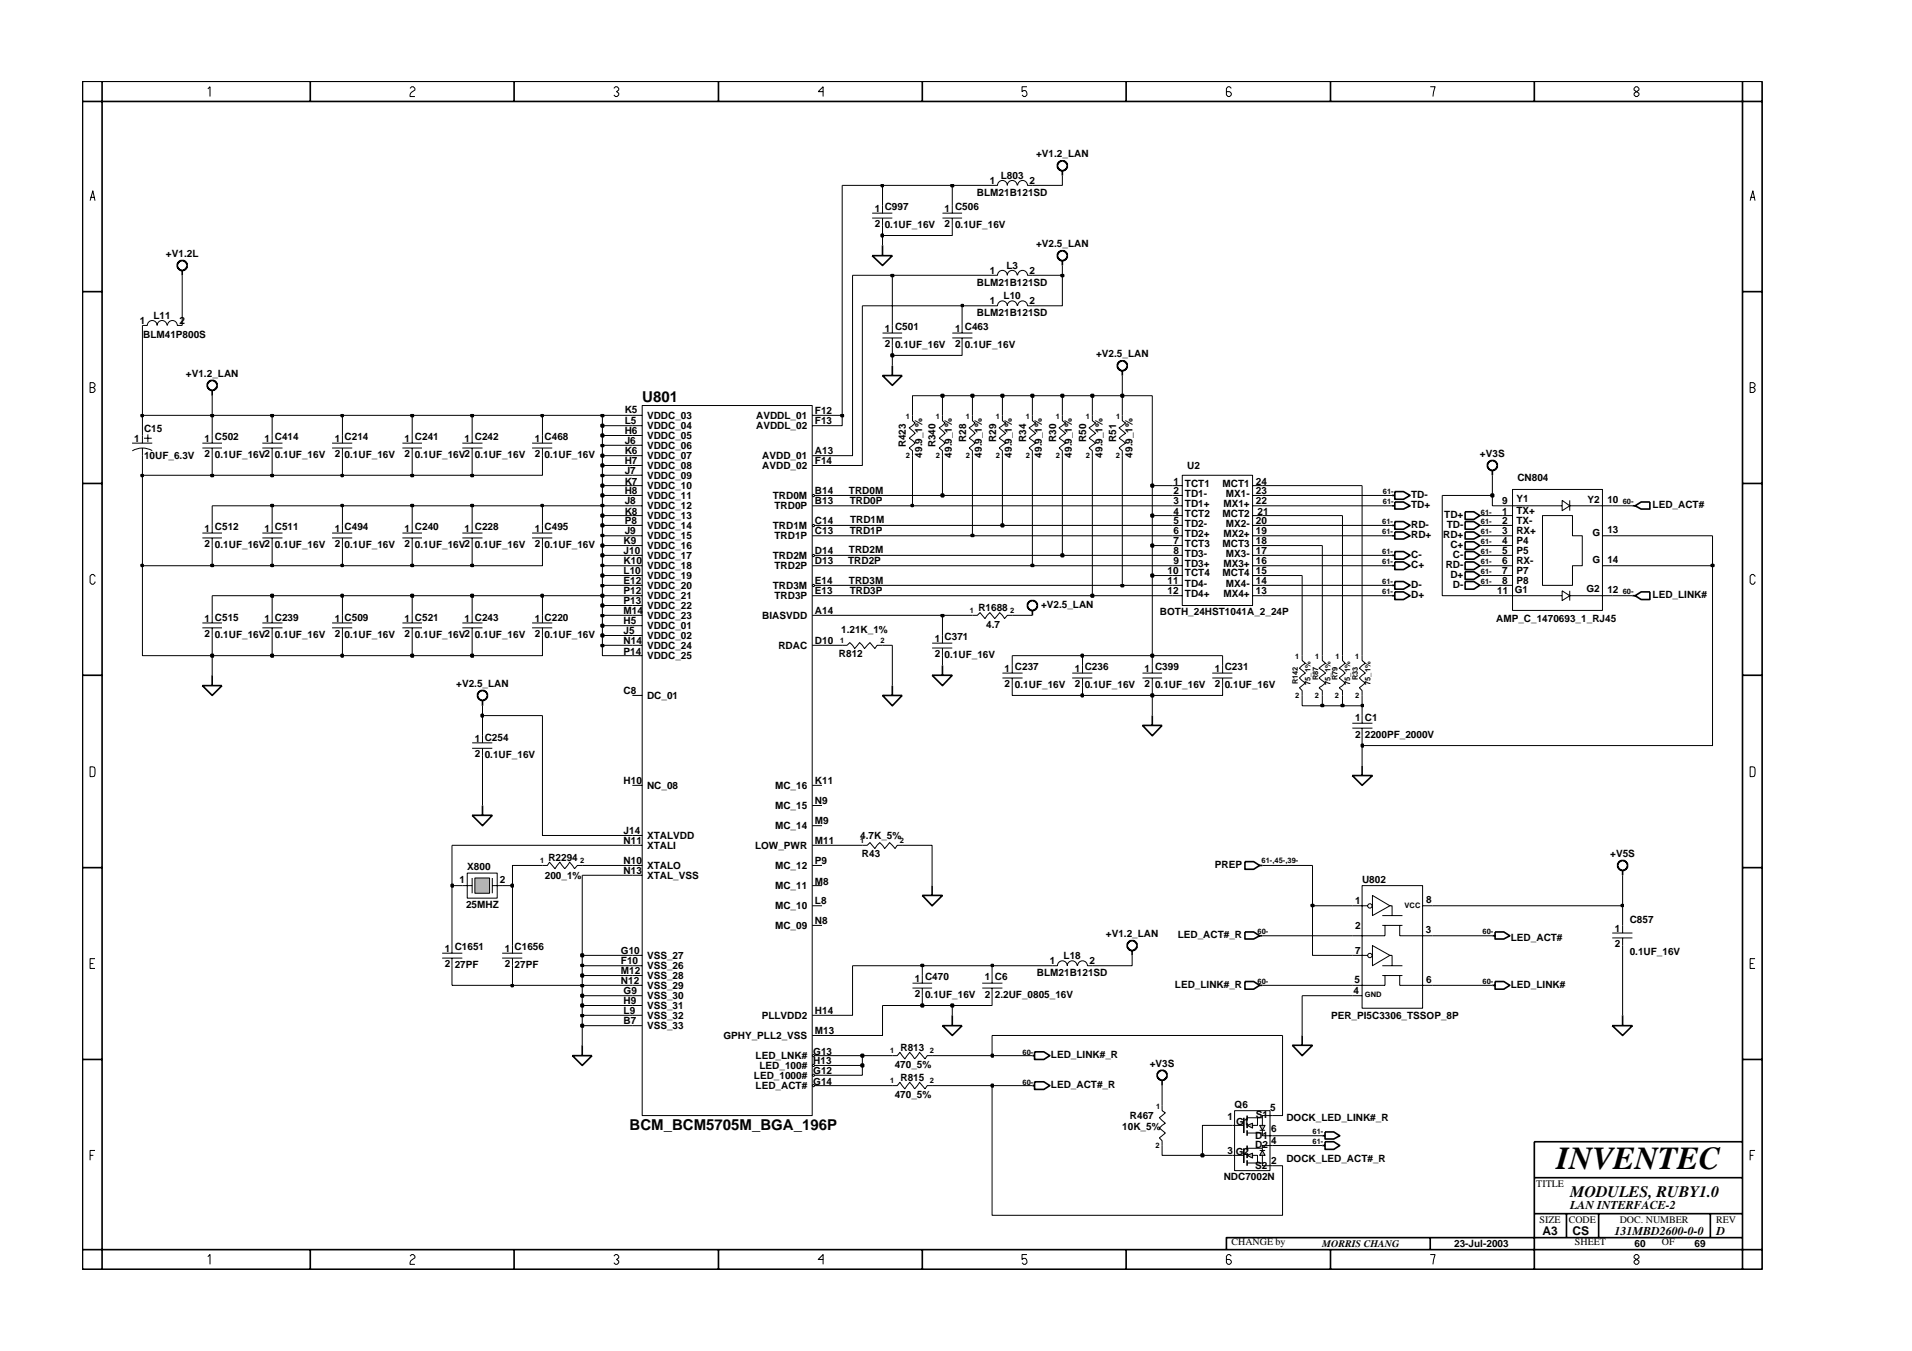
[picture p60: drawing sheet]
<svg xmlns="http://www.w3.org/2000/svg" width="297mm" height="210mm" viewBox="0 0 297 210" stroke-linecap="round" stroke-linejoin="round" font-family="sans-serif">
<defs><g id="words">
<text font-size="5" x="241.8" y="181.6">INVENTEC</text>
<text font-size="2.5" x="244" y="185.9">MODULES, RUBY1.0</text>
<g font-size="2.3">
<text x="99.8" y="62.4">U801</text>
<text x="97.8" y="175.6">BCM_BCM5705M_BGA_196P</text>
</g>
<g font-size="1.9">
<text x="239.6" y="191.9">A3</text>
<text x="244" y="187.9">LAN INTERFACE-2</text>
<text x="244.3" y="192">CS</text>
<text x="250.8" y="191.9">131MBD2600-0-0</text>
<text x="266.6" y="191.9">D</text>
</g>
<g font-size="1.6">
<text x="153.8" y="28.6">1</text>
<text x="155.5" y="27.9">L803</text>
<text x="160" y="28.6">2</text>
<text x="161" y="24.4">+V1.2_LAN</text>
<text x="135.9" y="32.9">1 C997</text>
<text x="135.9" y="35.2">2</text>
<text x="137.4" y="35.4">0.1UF_16V</text>
<text x="146.8" y="32.9">1 C506</text>
<text x="146.8" y="35.2">2</text>
<text x="148.4" y="35.4">0.1UF_16V</text>
<text x="151.8" y="30.4">BLM21B121SD</text>
<text x="25.8" y="39.9">+V1.2L</text>
<text x="156.3" y="41.8">L3</text>
<text x="161" y="38.3">+V2.5_LAN</text>
<text x="151.8" y="44.4">BLM21B121SD</text>
<text x="153.8" y="47.3">1</text>
<text x="153.8" y="42.6">1</text>
<text x="155.9" y="46.5">L10</text>
<text x="160" y="47.3">2</text>
<text x="160" y="42.6">2</text>
<text x="21.7" y="50.4">1</text>
<text x="22.2" y="52.5">BLM41P800S</text>
<text x="23.8" y="49.6">L11</text>
<text x="27.9" y="50.4">2</text>
<text x="137.4" y="51.6">1 C501</text>
<text x="137.4" y="53.9">2</text>
<text x="148.4" y="51.6">1 C463</text>
<text x="148.4" y="53.9">2</text>
<text x="151.8" y="49">BLM21B121SD</text>
<text x="28.9" y="58.5">+V1.2_LAN</text>
<text x="139.1" y="54.1">0.1UF_16V</text>
<text x="149.9" y="54.1">0.1UF_16V</text>
<text x="170.3" y="55.4">+V2.5_LAN</text>
<text x="97.1" y="64.2">K5</text>
<text x="97.1" y="65.9">L5</text>
<text x="100.5" y="65.1">VDDC_03</text>
<text x="117.5" y="65.1">AVDDL_01</text>
<text x="126.6" y="64.4">F12</text>
<text x="126.6" y="65.9">F13</text>
<text x="20.9" y="68.7">1</text>
<text x="22.4" y="71.4">10UF_6.3V</text>
<text x="22.4" y="67.2">C15</text>
<text x="31.8" y="68.7">1 C502</text>
<text x="31.8" y="71">2</text>
<text x="33.4" y="71.1">0.1UF_16V2</text>
<text x="41.1" y="68.7">1 C414</text>
<text x="42.7" y="71.1">0.1UF_16V</text>
<text x="52" y="68.7">1 C214</text>
<text x="52" y="71">2</text>
<text x="53.5" y="71.1">0.1UF_16V</text>
<text x="62.9" y="68.7">1 C241</text>
<text x="62.9" y="71">2</text>
<text x="64.5" y="71.1">0.1UF_16V2</text>
<text x="72.2" y="68.7">1 C242</text>
<text x="73.8" y="71.1">0.1UF_16V</text>
<text x="83.1" y="68.7">1 C468</text>
<text x="83.1" y="71">2</text>
<text x="84.6" y="71.1">0.1UF_16V</text>
<text x="97.1" y="67.5">H6</text>
<text x="97.1" y="69">J6</text>
<text x="97.1" y="70.5">K6</text>
<text x="100.5" y="66.7">VDDC_04</text>
<text x="100.5" y="68.2">VDDC_05</text>
<text x="100.5" y="69.8">VDDC_06</text>
<text x="100.5" y="71.4">VDDC_07</text>
<text x="117.5" y="66.7">AVDDL_02</text>
<text x="118.4" y="71.4">AVDD_01</text>
<text x="126.6" y="70.5">A13</text>
<text x="140.7" y="69.5" transform="rotate(-90 140.7 69.5)">R423</text>
<text x="143.2" y="71.1" transform="rotate(-90 143.2 71.1)">49.9_1%</text>
<text x="145.4" y="69.5" transform="rotate(-90 145.4 69.5)">R340</text>
<text x="147.9" y="71.1" transform="rotate(-90 147.9 71.1)">49.9_1%</text>
<text x="150.1" y="68.6" transform="rotate(-90 150.1 68.6)">R28</text>
<text x="152.6" y="71.1" transform="rotate(-90 152.6 71.1)">49.9_1%</text>
<text x="154.8" y="68.6" transform="rotate(-90 154.8 68.6)">R29</text>
<text x="157.2" y="71.1" transform="rotate(-90 157.2 71.1)">49.9_1%</text>
<text x="159.4" y="68.6" transform="rotate(-90 159.4 68.6)">R34</text>
<text x="161.9" y="71.1" transform="rotate(-90 161.9 71.1)">49.9_1%</text>
<text x="164.1" y="68.6" transform="rotate(-90 164.1 68.6)">R30</text>
<text x="166.5" y="71.1" transform="rotate(-90 166.5 71.1)">49.9_1%</text>
<text x="168.7" y="68.6" transform="rotate(-90 168.7 68.6)">R50</text>
<text x="171.3" y="71.1" transform="rotate(-90 171.3 71.1)">49.9_1%</text>
<text x="173.4" y="68.6" transform="rotate(-90 173.4 68.6)">R51</text>
<text x="175.9" y="71.1" transform="rotate(-90 175.9 71.1)">49.9_1%</text>
<text x="229.9" y="70.9">+V3S</text>
<text x="97.1" y="72.2">H7</text>
<text x="97.1" y="73.7">J7</text>
<text x="97.1" y="75.3">K7</text>
<text x="97.1" y="76.8">H8</text>
<text x="100.5" y="72.9">VDDC_08</text>
<text x="100.5" y="74.4">VDDC_09</text>
<text x="100.5" y="76">VDDC_10</text>
<text x="100.5" y="77.5">VDDC_11</text>
<text x="118.4" y="72.9">AVDD_02</text>
<text x="120.1" y="77.5">TRD0M</text>
<text x="126.6" y="76.8">B14</text>
<text x="126.6" y="72.2">F14</text>
<text x="131.9" y="76.8">TRD0M</text>
<text x="182.3" y="76.8">2</text>
<text x="182.3" y="75.3">1</text>
<text x="184.1" y="77.2">TD1-</text>
<text x="184.1" y="75.6">TCT1</text>
<text x="184.4" y="72.9">U2</text>
<text x="189.9" y="75.6">MCT1</text>
<text x="190.5" y="77.2">MX1-</text>
<text x="195.1" y="75.3">24</text>
<text x="195.1" y="76.8">23</text>
<text x="219.2" y="77.4">TD-</text>
<text x="235.6" y="78">Y1</text>
<text x="235.7" y="74.7">CN804</text>
<text x="31.8" y="82.6">1 C512</text>
<text x="41.1" y="82.6">1 C511</text>
<text x="52" y="82.6">1 C494</text>
<text x="62.9" y="82.6">1 C240</text>
<text x="72.2" y="82.6">1 C228</text>
<text x="83.1" y="82.6">1 C495</text>
<text x="97.1" y="78.3">J8</text>
<text x="97.1" y="79.9">K8</text>
<text x="97.1" y="81.5">P8</text>
<text x="97.1" y="83">J9</text>
<text x="100.5" y="79.2">VDDC_12</text>
<text x="100.5" y="80.7">VDDC_13</text>
<text x="100.5" y="82.2">VDDC_14</text>
<text x="100.5" y="83.8">VDDC_15</text>
<text x="120.1" y="82.2">TRD1M</text>
<text x="120.3" y="79.2">TRD0P</text>
<text x="120.3" y="83.8">TRD1P</text>
<text x="126.6" y="78.3">B13</text>
<text x="126.6" y="81.5">C14</text>
<text x="126.6" y="83">C13</text>
<text x="132" y="78.3">TRD0P</text>
<text x="132" y="83">TRD1P</text>
<text x="132.1" y="81.3">TRD1M</text>
<text x="182.3" y="78.3">3</text>
<text x="182.3" y="83">6</text>
<text x="182.3" y="81.5">5</text>
<text x="182.3" y="79.9">4</text>
<text x="184.1" y="78.7">TD1+</text>
<text x="184.1" y="83.4">TD2+</text>
<text x="184.1" y="81.9">TD2-</text>
<text x="184.1" y="80.3">TCT2</text>
<text x="189.9" y="80.3">MCT2</text>
<text x="190.1" y="78.7">MX1+</text>
<text x="190.1" y="83.4">MX2+</text>
<text x="190.5" y="81.9">MX2-</text>
<text x="195.1" y="78.3">22</text>
<text x="195.1" y="83">19</text>
<text x="195.1" y="81.5">20</text>
<text x="195.4" y="79.9">21</text>
<text x="219.2" y="78.9">TD+</text>
<text x="219.2" y="83.6">RD+</text>
<text x="219.2" y="82">RD-</text>
<text x="224.2" y="83.6">RD+</text>
<text x="224.4" y="80.5">TD+</text>
<text x="224.8" y="82">TD-</text>
<text x="233.4" y="79.9">1</text>
<text x="233.4" y="81.5">2</text>
<text x="233.4" y="78.3">9</text>
<text x="233.4" y="83">3</text>
<text x="235.6" y="79.9">TX+</text>
<text x="235.6" y="81.4">TX-</text>
<text x="235.6" y="83">RX+</text>
<text x="246.6" y="78.1">Y2</text>
<text x="247.4" y="83.2">G</text>
<text x="249.7" y="78.2">10</text>
<text x="249.7" y="82.8">13</text>
<text x="256.7" y="78.9">LED_ACT#</text>
<text x="31.8" y="84.9">2</text>
<text x="33.4" y="85.2">0.1UF_16V2</text>
<text x="42.7" y="85.2">0.1UF_16V</text>
<text x="52" y="84.9">2</text>
<text x="53.5" y="85.2">0.1UF_16V</text>
<text x="62.9" y="84.9">2</text>
<text x="64.5" y="85.2">0.1UF_16V2</text>
<text x="73.8" y="85.2">0.1UF_16V</text>
<text x="83.1" y="84.9">2</text>
<text x="84.6" y="85.2">0.1UF_16V</text>
<text x="96.9" y="84.6">K9</text>
<text x="96.9" y="86.1">J10</text>
<text x="96.9" y="87.6">K10</text>
<text x="96.9" y="89.3">L10</text>
<text x="100.5" y="85.3">VDDC_16</text>
<text x="100.5" y="86.9">VDDC_17</text>
<text x="100.5" y="88.5">VDDC_18</text>
<text x="100.5" y="90">VDDC_19</text>
<text x="120.1" y="86.9">TRD2M</text>
<text x="120.3" y="88.5">TRD2P</text>
<text x="126.6" y="86.1">D14</text>
<text x="126.6" y="87.6">D13</text>
<text x="131.8" y="87.6">TRD2P</text>
<text x="131.9" y="85.9">TRD2M</text>
<text x="181.4" y="89.3">10</text>
<text x="182.3" y="87.6">9</text>
<text x="182.3" y="86.1">8</text>
<text x="182.3" y="84.6">7</text>
<text x="184.1" y="84.9">TCT3</text>
<text x="184.1" y="89.6">TCT4</text>
<text x="184.1" y="88">TD3+</text>
<text x="184.1" y="86.5">TD3-</text>
<text x="189.9" y="84.9">MCT3</text>
<text x="189.9" y="89.6">MCT4</text>
<text x="190.1" y="88">MX3+</text>
<text x="190.5" y="86.5">MX3-</text>
<text x="195.1" y="84.6">18</text>
<text x="195.1" y="89.3">15</text>
<text x="195.1" y="87.6">16</text>
<text x="195.1" y="86.1">17</text>
<text x="219.2" y="88.2">C+</text>
<text x="219.2" y="86.7">C-</text>
<text x="224.6" y="88.2">RD-</text>
<text x="225.3" y="89.8">D+</text>
<text x="225.3" y="85.2">C+</text>
<text x="225.7" y="86.7">C-</text>
<text x="233.4" y="84.6">4</text>
<text x="233.4" y="86.1">5</text>
<text x="233.4" y="89.3">7</text>
<text x="233.4" y="87.6">6</text>
<text x="235.6" y="87.6">RX-</text>
<text x="235.6" y="84.6">P4</text>
<text x="235.6" y="86.1">P5</text>
<text x="235.6" y="89.2">P7</text>
<text x="247.4" y="87.5">G</text>
<text x="249.7" y="87.5">14</text>
<text x="96.9" y="90.8">E12</text>
<text x="96.9" y="92.3">P12</text>
<text x="96.9" y="93.9">P13</text>
<text x="96.9" y="95.4">M14</text>
<text x="100.5" y="91.5">VDDC_20</text>
<text x="100.5" y="93.1">VDDC_21</text>
<text x="100.5" y="94.6">VDDC_22</text>
<text x="120.1" y="91.5">TRD3M</text>
<text x="120.3" y="93.1">TRD3P</text>
<text x="126.6" y="90.8">E14</text>
<text x="126.6" y="92.3">E13</text>
<text x="126.6" y="95.4">A14</text>
<text x="131.9" y="90.8">TRD3M</text>
<text x="132" y="92.4">TRD3P</text>
<text x="152" y="94.9">R1688</text>
<text x="161.7" y="94.5">+V2.5_LAN</text>
<text x="180.2" y="95.6">BOTH_24HST1041A_2_24P</text>
<text x="181.4" y="92.3">12</text>
<text x="181.4" y="90.8">11</text>
<text x="184.1" y="92.7">TD4+</text>
<text x="184.1" y="91.2">TD4-</text>
<text x="190.1" y="92.7">MX4+</text>
<text x="190.5" y="91.2">MX4-</text>
<text x="195.1" y="92.3">13</text>
<text x="195.1" y="90.8">14</text>
<text x="219.2" y="92.9">D+</text>
<text x="219.2" y="91.3">D-</text>
<text x="225.7" y="91.3">D-</text>
<text x="232.6" y="92.3">11</text>
<text x="233.4" y="90.8">8</text>
<text x="235.3" y="92.1">G1</text>
<text x="235.6" y="90.8">P8</text>
<text x="246.5" y="91.9">G2</text>
<text x="249.7" y="92.1">12</text>
<text x="256.7" y="92.9">LED_LINK#</text>
<text x="31.8" y="96.6">1 C515</text>
<text x="31.8" y="98.9">2</text>
<text x="33.4" y="99.2">0.1UF_16V2</text>
<text x="41.1" y="96.6">1 C239</text>
<text x="42.7" y="99.2">0.1UF_16V</text>
<text x="52" y="96.6">1 C509</text>
<text x="52" y="98.9">2</text>
<text x="53.5" y="99.2">0.1UF_16V</text>
<text x="62.9" y="96.6">1 C521</text>
<text x="62.9" y="98.9">2</text>
<text x="64.5" y="99.2">0.1UF_16V2</text>
<text x="72.2" y="96.6">1 C243</text>
<text x="73.8" y="99.2">0.1UF_16V</text>
<text x="83.1" y="96.6">1 C220</text>
<text x="83.1" y="98.9">2</text>
<text x="84.6" y="99.2">0.1UF_16V</text>
<text x="96.9" y="97">H5</text>
<text x="96.9" y="98.6">J5</text>
<text x="96.9" y="100.1">N14</text>
<text x="96.9" y="101.7">P14</text>
<text x="100.5" y="97.8">VDDC_01</text>
<text x="100.5" y="99.3">VDDC_02</text>
<text x="100.5" y="96.2">VDDC_23</text>
<text x="100.5" y="100.8">VDDC_24</text>
<text x="118.4" y="96.2">BIASVDD</text>
<text x="120.9" y="100.8">RDAC</text>
<text x="126.6" y="100.1">D10</text>
<text x="130.7" y="98.4">1.21K_1%</text>
<text x="145.2" y="99.8">1 C371</text>
<text x="153.2" y="97.6">4.7</text>
<text x="232.4" y="96.6">AMP_C_1470693_1_RJ45</text>
<text x="70.9" y="106.7">+V2.5_LAN</text>
<text x="96.9" y="107.9">C8</text>
<text x="100.5" y="102.4">VDDC_25</text>
<text x="130.3" y="102">R812</text>
<text x="145.2" y="102">2</text>
<text x="146.8" y="102.2">0.1UF_16V</text>
<text x="156.1" y="104.4">1 C237</text>
<text x="156.1" y="106.7">2</text>
<text x="157.7" y="106.9">0.1UF_16V</text>
<text x="167" y="104.4">1 C236</text>
<text x="167" y="106.7">2</text>
<text x="168.5" y="106.9">0.1UF_16V</text>
<text x="177.8" y="104.4">1 C399</text>
<text x="177.8" y="106.7">2</text>
<text x="179.4" y="106.9">0.1UF_16V</text>
<text x="188.8" y="104.4">1 C231</text>
<text x="188.8" y="106.7">2</text>
<text x="190.3" y="106.9">0.1UF_16V</text>
<text x="100.5" y="108.6">DC_01</text>
<text x="210.5" y="111.9">1 C1</text>
<text x="73.8" y="115.2">1 C254</text>
<text x="73.8" y="117.6">2</text>
<text x="75.3" y="117.8">0.1UF_16V</text>
<text x="210.5" y="114.7">2</text>
<text x="212" y="114.7">2200PF_2000V</text>
<text x="96.9" y="121.9">H10</text>
<text x="100.5" y="122.6">NC_08</text>
<text x="120.4" y="125.7">MC_15</text>
<text x="120.4" y="122.6">MC_16</text>
<text x="126.6" y="125">N9</text>
<text x="126.6" y="121.9">K11</text>
<text x="96.9" y="131.2">N11</text>
<text x="96.9" y="129.6">J14</text>
<text x="100.5" y="131.9">XTALI</text>
<text x="100.5" y="130.4">XTALVDD</text>
<text x="117.3" y="131.9">LOW_PWR</text>
<text x="120.4" y="128.9">MC_14</text>
<text x="126.6" y="131.2">M11</text>
<text x="126.6" y="128">M9</text>
<text x="133.7" y="130.4">4.7K_5%</text>
<text x="71.4" y="137.2">1</text>
<text x="72.6" y="135.2">X800</text>
<text x="77.7" y="137.2">2</text>
<text x="84.6" y="136.5">200_1%</text>
<text x="85.2" y="133.8">R2294</text>
<text x="96.9" y="134.3">N10</text>
<text x="96.9" y="135.8">N13</text>
<text x="100.5" y="135">XTALO</text>
<text x="100.5" y="136.6">XTAL_VSS</text>
<text x="120.4" y="135">MC_12</text>
<text x="126.6" y="137.4">M8</text>
<text x="126.6" y="134.3">P9</text>
<text x="133.9" y="133.1">R43</text>
<text x="188.8" y="134.9">PREP</text>
<text x="211.6" y="137.2">U802</text>
<text x="250.2" y="133.1">+V5S</text>
<text x="72.4" y="141.1">25MHZ</text>
<text x="120.4" y="141.3">MC_10</text>
<text x="120.4" y="138.2">MC_11</text>
<text x="126.6" y="143.6">N8</text>
<text x="126.6" y="140.5">L8</text>
<text x="210.5" y="140.5">1</text>
<text x="221.6" y="140.3">8</text>
<text x="253.2" y="143.4">C857</text>
<text x="69.1" y="147.8">1 C1651</text>
<text x="78.4" y="147.8">1 C1656</text>
<text x="96.5" y="149.8">F10</text>
<text x="96.5" y="148.3">G10</text>
<text x="100.5" y="149">VSS_27</text>
<text x="120.4" y="144.4">MC_09</text>
<text x="163.1" y="149.8">1</text>
<text x="165.2" y="149">L18</text>
<text x="169.3" y="149.8">2</text>
<text x="171.8" y="145.5">+V1.2_LAN</text>
<text x="183" y="145.7">LED_ACT#_R</text>
<text x="210.5" y="144.3">2</text>
<text x="210.5" y="148.2">7</text>
<text x="221.5" y="144.9">3</text>
<text x="234.7" y="146.1">LED_ACT#</text>
<text x="250.9" y="144.8">1</text>
<text x="250.9" y="147.1">2</text>
<text x="253.2" y="148.4">0.1UF_16V</text>
<text x="69.1" y="150.2">2</text>
<text x="70.6" y="150.4">27PF</text>
<text x="78.4" y="150.2">2</text>
<text x="80" y="150.4">27PF</text>
<text x="96.5" y="151.4">M12</text>
<text x="96.5" y="152.9">N12</text>
<text x="96.9" y="154.4">G9</text>
<text x="100.5" y="155.3">VSS_30</text>
<text x="100.5" y="150.6">VSS_26</text>
<text x="100.5" y="152.1">VSS_28</text>
<text x="100.5" y="153.7">VSS_29</text>
<text x="142.1" y="152.5">1 C470</text>
<text x="142.1" y="154.9">2</text>
<text x="143.7" y="155">0.1UF_16V</text>
<text x="153" y="152.3">1 C6</text>
<text x="153" y="155">2</text>
<text x="154.5" y="155">2.2UF_0805_16V</text>
<text x="161.1" y="151.6">BLM21B121SD</text>
<text x="182.5" y="153.5">LED_LINK#_R</text>
<text x="210.3" y="154.5">4</text>
<text x="210.4" y="152.7">5</text>
<text x="221.6" y="152.7">6</text>
<text x="234.7" y="153.5">LED_LINK#</text>
<text x="96.9" y="156.1">H9</text>
<text x="96.9" y="157.6">L9</text>
<text x="96.9" y="159.1">B7</text>
<text x="100.5" y="156.8">VSS_31</text>
<text x="100.5" y="158.3">VSS_32</text>
<text x="100.5" y="159.9">VSS_33</text>
<text x="112.4" y="161.5">GPHY_PLL2_VSS</text>
<text x="118.3" y="158.3">PLLVDD2</text>
<text x="126.6" y="157.6">H14</text>
<text x="126.6" y="160.7">M13</text>
<text x="206.8" y="158.3">PER_PI5C3306_TSSOP_8P</text>
<text x="117.1" y="167.6">LED_1000#</text>
<text x="117.4" y="164.6">LED_LNK#</text>
<text x="118" y="166.1">LED_100#</text>
<text x="126.4" y="165.4">H13</text>
<text x="126.4" y="166.9">G12</text>
<text x="126.4" y="163.8">G13</text>
<text x="139" y="166">470_5%</text>
<text x="139.9" y="163.3">R813</text>
<text x="139.9" y="167.9">R815</text>
<text x="163.3" y="164.4">LED_LINK#_R</text>
<text x="178.6" y="165.8">+V3S</text>
<text x="117.4" y="169.2">LED_ACT#</text>
<text x="126.4" y="168.5">G14</text>
<text x="139" y="170.6">470_5%</text>
<text x="163.3" y="169.1">LED_ACT#_R</text>
<text x="175.5" y="173.9">R467</text>
<text x="191.8" y="172.1">Q6</text>
<text x="195.1" y="173.7">S1</text>
<text x="197.3" y="172.7">5</text>
<text x="174.4" y="175.6">10K_5%</text>
<text x="190.7" y="174">1</text>
<text x="190.7" y="179.3">3</text>
<text x="192" y="179.5">G2</text>
<text x="192.1" y="174.8">G1</text>
<text x="195" y="177">D1</text>
<text x="195" y="178.4">D2</text>
<text x="197.5" y="175.8">6</text>
<text x="197.5" y="177.8">4</text>
<text x="199.8" y="174.2">DOCK_LED_LINK#_R</text>
<text x="190.1" y="183.4">NDC7002N</text>
<text x="195" y="181.7">S2</text>
<text x="197.5" y="180.9">2</text>
<text x="199.8" y="180.5">DOCK_LED_ACT#_R</text>
<text x="238.7" y="184.4">TITLE</text>
<text x="239.2" y="190">SIZE</text>
<text x="243.7" y="190">CODE</text>
<text x="251.6" y="190">DOC. NUMBER</text>
<text x="266.6" y="190">REV</text>
<text x="191.3" y="193.5">CHANGE by</text>
<text x="205.4" y="193.7">MORRIS CHANG</text>
<text x="225.9" y="193.7">23-Jul-2003</text>
<text x="244.7" y="193.5">SHEET</text>
<text x="253.9" y="193.7">60</text>
<text x="258.2" y="193.5">OF</text>
<text x="263.3" y="193.7">69</text>
</g>
<g font-size="1.2">
<text x="140.7" y="65.1">1</text>
<text x="145.4" y="65.1">1</text>
<text x="150.1" y="65.1">1</text>
<text x="154.7" y="65.1">1</text>
<text x="159.4" y="65.1">1</text>
<text x="164" y="65.1">1</text>
<text x="168.7" y="65.1">1</text>
<text x="173.4" y="65.1">1</text>
<text x="140.7" y="71.1">2</text>
<text x="145.4" y="71.1">2</text>
<text x="150.1" y="71.1">2</text>
<text x="154.7" y="71.1">2</text>
<text x="159.4" y="71.1">2</text>
<text x="164" y="71.1">2</text>
<text x="168.7" y="71.1">2</text>
<text x="173.3" y="71.1">2</text>
<text x="214.8" y="76.8">61-</text>
<text x="214.7" y="81.5">61-</text>
<text x="214.7" y="83">61-</text>
<text x="214.8" y="78.3">61-</text>
<text x="230.1" y="79.9">61-</text>
<text x="230.1" y="83">61-</text>
<text x="230.1" y="81.5">61-</text>
<text x="252.1" y="78.3">60-</text>
<text x="214.7" y="86.1">61-</text>
<text x="214.7" y="87.6">61-</text>
<text x="230.1" y="89.3">61-</text>
<text x="230.1" y="86.1">61-</text>
<text x="230.1" y="87.6">61-</text>
<text x="230.1" y="84.6">61-</text>
<text x="150.7" y="95.3">1</text>
<text x="156.9" y="95.3">2</text>
<text x="214.7" y="92.3">61-</text>
<text x="214.7" y="90.8">61-</text>
<text x="230.1" y="90.8">61-</text>
<text x="252.1" y="92.3">60-</text>
<text x="130.5" y="99.9">1</text>
<text x="136.8" y="99.9">2</text>
<text x="201.2" y="102.4">1</text>
<text x="201.6" y="106.3" transform="rotate(-90 201.6 106.3)">R142</text>
<text x="203.6" y="106.4" transform="rotate(-90 203.6 106.4)">75_1%</text>
<text x="204.3" y="102.4">1</text>
<text x="204.8" y="105.7" transform="rotate(-90 204.8 105.7)">R87</text>
<text x="206.7" y="106.4" transform="rotate(-90 206.7 106.4)">75_1%</text>
<text x="207.5" y="102.4">1</text>
<text x="207.8" y="105.7" transform="rotate(-90 207.8 105.7)">R79</text>
<text x="209.8" y="106.4" transform="rotate(-90 209.8 106.4)">75_1%</text>
<text x="210.5" y="102.4">1</text>
<text x="210.9" y="105.7" transform="rotate(-90 210.9 105.7)">R33</text>
<text x="212.9" y="106.4" transform="rotate(-90 212.9 106.4)">75_1%</text>
<text x="201.2" y="108.5">2</text>
<text x="204.2" y="108.5">2</text>
<text x="207.4" y="108.5">2</text>
<text x="210.5" y="108.5">2</text>
<text x="133.6" y="131">1</text>
<text x="139.8" y="131">2</text>
<text x="83.9" y="134.1">1</text>
<text x="90.1" y="134.1">2</text>
<text x="196" y="134.1">61-,45-,39-</text>
<text x="218.2" y="141.1">VCC</text>
<text x="195.4" y="145.1">60-</text>
<text x="230.3" y="145.1">60-</text>
<text x="195.4" y="152.9">60-</text>
<text x="212" y="154.9">GND</text>
<text x="230.3" y="152.9">60-</text>
<text x="138.3" y="163.7">1</text>
<text x="144.5" y="163.6">2</text>
<text x="158.9" y="163.8">60-</text>
<text x="138.3" y="168.3">1</text>
<text x="144.5" y="168.2">2</text>
<text x="158.9" y="168.5">60-</text>
<text x="179.6" y="172.3">1</text>
<text x="179.5" y="178.4">2</text>
<text x="203.9" y="176.2">61-</text>
<text x="203.9" y="177.8">61-</text>
</g>
</g></defs>
<g fill="none" stroke="#000" stroke-width=".16">
<path d="M154.1 28.8h.9a.76 .76 0 0 1 .7-.8 .76 .76 0 0 1 .8 .8 .76 .76 0 0 1 .8-.8 .76 .76 0 0 1 .7 .8M158.1 28.8a.76 .76 0 0 1 .8-.8 .76 .76 0 0 1 .7 .8h.8M22.1 50.6h.8a.76 .76 0 0 1 .8-.8 .76 .76 0 0 1 .7 .8 .76 .76 0 0 1 .8-.8 .76 .76 0 0 1 .7 .8M26 50.6a.76 .76 0 0 1 .8-.8 .76 .76 0 0 1 .7 .8h.8M31.4 68.8h3.1M31.4 69.6h3.1M33 67.7v1.1M33 69.6v1.2M62.5 68.8h3.1M62.5 69.6h3.1M64 67.7v1.1M64 69.6v1.2"/>
<path d="M71.8 68.8h3.2M71.8 69.6h3.2M73.3 67.7v1.1M73.3 69.6v1.2M82.7 68.8h3.1M82.7 69.6h3.1M84.3 67.7v1.1M84.3 69.6v1.2M98.2 64.5h1.6M98.2 66.1h1.6M98.2 67.7h1.6M98.2 69.2h1.6"/>
<path d="M98.2 70.8h1.6M98.2 72.3h1.6M98.2 73.8h1.6M98.2 75.5h1.6M98.2 77h1.6M98.2 78.6h1.6M99.8 63h26.4v110.3h-26.4zM126.2 64.5h1.5M126.2 66.1h1.5M126.2 70.8h1.5M126.2 72.3h1.5M126.2 78.6h1.5"/>
<path d="M126.6 77h1.1M141.8 64.5v.9l.4 .3-.9 .8 .9 .8-.9 .8 .9 .7-.9 .8 .5 .4v.8M146.4 64.5v.9l.4 .3-.9 .8 .9 .8-.9 .8 .9 .7-.9 .8 .5 .4v.8M151.1 64.5v.9l.4 .3-.9 .8 .9 .8-.9 .8 .9 .7-.9 .8 .5 .4v.8M160.4 64.5v.9l.5 .3-1 .8 1 .8-1 .8 1 .7-1 .8 .5 .4v.8M174.4 64.5v.9l.5 .3-1.1 .8 1.1 .8-1.1 .8 1.1 .7-1.1 .8 .6 .4v.8M31.4 82.8h3.1M31.4 83.6h3.1M33 81.6v1.2M33 83.6v1.2M40.8 96.8h3.1M40.8 97.6h3.1"/>
<path d="M42.3 95.6v1.2M42.3 97.6v1.1M71.8 96.8h3.2M71.8 97.6h3.2M71.8 82.8h3.2M71.8 83.6h3.2M73.3 81.6v1.2M73.3 83.6v1.2M73.3 95.6v1.2M73.3 97.6v1.1M98.2 83.2h1.6M98.2 87.9h1.6"/>
<path d="M98.2 80.1h1.6M98.2 81.6h1.6M98.2 84.8h1.6M98.2 86.3h1.6M98.2 89.4h1.6M98.2 90.9h1.6M98.2 92.6h1.6M98.2 94.1h1.6M98.2 95.6h1.6M98.2 97.2h1.6M98.2 98.7h1.6M126.2 83.2h1.5"/>
<path d="M126.2 87.9h1.5M126.2 92.6h1.5M126.2 95.6h1.5M126.6 81.6h1.1M126.6 86.3h1.1M126.6 90.9h1.1M229.9 83.2h.4M229.9 87.9h.4M98.2 100.3h1.6M98.2 101.9h1.6M98.2 108h1.6M126.2 100.3h1.5"/>
<path d="M130.8 100.3h.8l.4-.5 .8 1 .7-1 .8 1 .9-1 .7 1 .4-.5h.8M155.7 104.6h3.2M155.7 105.3h3.2M157.3 103.4v1.2M157.3 105.3v1.2M208.6 101.9v.7l.4 .5-.9 .7 .9 .8-.9 .7 .9 .8-.9 .8 .5 .4v.7M98.2 122h1.6M98.2 129.8h1.6M98.2 131.3h1.6M98.2 134.5h1.6M98.2 136h1.6M126.2 122h1.5"/>
<path d="M126.2 131.3h1.5M126.2 134.5h1.5M126.2 125.2h1.5M126.2 128.3h1.5M126.2 137.6h1.5M98.2 150h1.6M98.2 148.4h1.6M98.2 151.6h1.6M98.2 153.1h1.6M98.2 154.7h1.6M98.2 156.2h1.6M98.2 157.7h1.6"/>
<path d="M98.2 159.4h1.6M126.2 157.7h1.5M126.2 140.7h1.5M126.2 143.8h1.5M141.8 152.8h3M141.8 153.5h3M143.3 151.6v1.2M143.3 153.5v1.2M163.5 150h.8a.76 .76 0 0 1 .7-.7 .76 .76 0 0 1 .8 .7 .76 .76 0 0 1 .8-.7 .76 .76 0 0 1 .7 .7M167.4 150a.76 .76 0 0 1 .8-.7 .76 .76 0 0 1 .7 .7h.8M126.2 160.9h1.5M126.6 164h1.1"/>
<path d="M126.6 165.5h1.1M126.6 167.1h1.1M126.6 168.7h1.1M138.6 164h.8l.4-.5 .8 1 .7-1 .8 1 .8-1 .8 1 .3-.5h.8M180.5 171.8v.8l.5 .3-.9 .8 .9 .8-.9 .8 .9 .7-.9 .8 .4 .4v.8M191.5 179.5h1.7"/>
<circle cx="126.4" cy="77" r=".17"/>
<circle cx="126.4" cy="91" r=".17"/>
<circle cx="126.4" cy="81.7" r=".17"/>
<circle cx="126.4" cy="86.3" r=".17"/>
<circle cx="126.4" cy="164" r=".17"/>
<circle cx="126.4" cy="165.5" r=".17"/>
<circle cx="126.4" cy="167.1" r=".17"/>
<circle cx="126.4" cy="168.7" r=".17"/>
</g>
<g fill="none" stroke="#000" stroke-width=".25">
<path d="M164.4 25.3l.2-.1a.55 .55 0 0 1 1 0l.2 .3v.5l-.5 .5h-.5l-.4-.3-.1-.2zM165 26.5v.8M27.9 40.6l.7-.1 .4 .3 .1 .7-.4 .4-.6 .1-.5-.3-.1-.7zM28.3 42v.8M173.8 56.2h.1a.55 .55 0 0 1 1 .1l.2 .3-.1 .6-.4 .4h-.5l-.5-.5v-.5zM174.4 57.6v.7M216.3 78.6h.4M216.3 77h.4M216.7 78h1.3l1.1 .6-1.1 .5h-1.3zM216.7 76.4h1.3l1.1 .6-1.1 .6h-1.3zM159.8 93.6l.2-.1a.55 .55 0 0 1 .9 .1l.2 .2v.5l-.5 .5h-.5l-.4-.3-.1-.7zM160.4 94.8v.8"/>
<path d="M216.3 90.9h.4M216.3 81.6h.4M216.3 86.3h.4M216.7 90.4h1.3l1.1 .5-1.1 .6h-1.3zM216.7 81h1.3l1.1 .6-1.1 .6h-1.3zM216.7 85.7h1.3l1.1 .6-1.1 .6h-1.3zM227.6 82.6h1.4l.9 .6-.9 .5h-1.4zM227.6 87.3h1.4l.9 .6-.9 .6h-1.4zM253.6 92.6h.4M254 92.6l1-.6h1.3v1.1h-1.3zM137.1 108h3.1l-1.6 1.7zM138.6 106.5v1.5"/>
<path d="M211.6 119v1.5M210.1 120.5h3.1l-1.6 1.5zM160.4 164h.3M160.7 163.4h1.5l.9 .6-.9 .6h-1.5zM193.2 178.4v2.3M200.8 162.4h3.1l-1.6 1.6zM202.3 160.9v1.5"/>
</g>
<path d="M196.1 178.7l.4 .8h-.8z" fill-rule="evenodd" fill="#b3b3b3" stroke="#000" stroke-width=".16"/>
<path d="M195.7 178.7h.8" fill="none" stroke="#000" stroke-width=".16"/>
<path d="M193.7 179.5l.9-.3v.7z" fill-rule="evenodd" fill="#b3b3b3" stroke="#000" stroke-width=".16"/>
<path d="M193.2 173.7v2.3M193.7 178v.7M193.7 179.2v.7M193.7 180.3v.8" fill="none" stroke="#000" stroke-width=".25"/>
<path d="M191.5 174.9h1.7M193.7 178.4h2.4M194.6 179.5h.8v1.2M196.1 179.5v1.6h1.5M197.6 178h-1.5v.7M193.7 180.7h2.4" fill="none" stroke="#000" stroke-width=".16"/>
<path d="M195.7 174.9h.8l-.4 .7z" fill-rule="evenodd" fill="#b3b3b3" stroke="#000" stroke-width=".16"/>
<path d="M195.7 175.6h.8" fill="none" stroke="#000" stroke-width=".16"/>
<path d="M193.7 174.9l.9-.4v.8z" fill-rule="evenodd" fill="#b3b3b3" stroke="#000" stroke-width=".16"/>
<g fill="none" stroke="#000" stroke-width=".25">
<path d="M135.5 39.7h3.1l-1.5 1.5zM137.1 38.1v1.6M164.4 39.3l.2-.2a.55 .55 0 0 1 1 .1l.2 .3v.5l-.5 .5h-.5l-.4-.4-.1-.1zM32.5 59.2l.7-.1 .4 .4 .1 .6-.3 .5h-.7l-.4-.3-.1-.7zM137.1 58.3h3.1l-1.6 1.6zM138.6 56.8v1.5M165 40.5v.7M33 60.7v.8M227.6 79.5h1.4l.9 .6-.9 .6h-1.4zM231.2 71.9l.2-.2a.55 .55 0 0 1 1 .1l.2 .3v.5l-.5 .5h-.5l-.4-.4-.1-.1zM231.8 73.1v.7M253.6 78.6h.4"/>
<path d="M254 78.6l1-.6h1.3v1.1h-1.3zM216.3 92.6h.4M216.7 92h1.3l1.1 .6-1.1 .5h-1.3zM227.6 88.8h1.4l.9 .6-.9 .6h-1.4zM227.6 84.2h1.4l.9 .6-.9 .6h-1.4zM227.6 85.7h1.4l.9 .6-.9 .6h-1.4zM227.6 90.4h1.4l.9 .5-.9 .6h-1.4zM31.4 106.5h3.1l-1.5 1.5zM33 104.9v1.6M74.3 107.6l.2-.1a.55 .55 0 0 1 1 0l.2 .3v.5l-.5 .5h-.5l-.4-.3-.1-.2zM75 108.8v.9M177.5 112.7h3l-1.5 1.6z"/>
<path d="M179 111.2v1.5M73.3 126.7h3.2l-1.5 1.6zM75 125.2v1.5M143.3 139.1h3.1l-1.6 1.6zM144.8 137.6v1.5M193.4 133.9h1.4l.9 .6-.9 .6h-1.4zM195.7 134.5h.4M251.6 133.9h.1a.55 .55 0 0 1 .9 .1l.2 .2v.7l-.5 .3h-.5l-.5-.5v-.5zM252.1 135.2v.8M146.4 159.4h3.1l-1.6 1.5zM147.9 157.7v1.7M175.4 146.3h.1a.55 .55 0 0 1 .9 .1l.2 .3v.6l-.5 .4h-.5l-.5-.5v-.5z"/>
<path d="M175.9 147.7v.7M193.4 144.8h1.4l.9 .6-.9 .5h-1.4zM193.4 152.5h1.4l.9 .6-.9 .6h-1.4zM195.7 145.4h.4M195.7 153.1h.4M231.8 145.4h.5M231.8 153.1h.5M232.3 144.8h1.3l1 .6-1 .5h-1.3zM232.3 152.5h1.3l1 .6-1 .6h-1.3zM250.5 159.4h3.1l-1.5 1.5zM252.1 157.7v1.7M88.9 164h3.1l-1.5 1.5z"/>
<path d="M90.5 162.4v1.6M160.4 168.7h.3M160.7 168.1h1.5l.9 .6-.9 .6h-1.5zM193.7 173.3v.8M193.7 174.5v.8M193.7 175.6v.9"/>
</g>
<g fill="none" stroke="#000" stroke-width=".16">
<path d="M135.5 33.1h3.1M135.5 33.9h3.1M137.1 31.9v1.2M137.1 33.9v1.2M146.4 33.1h3.1M146.4 33.9h3.1M147.9 31.9v1.2M147.9 33.9v1.2M137.1 51.7h3.1M137.1 52.5h3.1M138.6 50.6v1.1M138.6 52.5v1.2"/>
<path d="M147.9 51.7h3.2M147.9 52.5h3.2M149.5 50.6v1.1M149.5 52.5v1.2M154.1 42.8h.9a.76 .76 0 0 1 .7-.8 .76 .76 0 0 1 .8 .8 .76 .76 0 0 1 .8-.8 .76 .76 0 0 1 .7 .8M154.1 47.5h.9a.76 .76 0 0 1 .7-.7 .76 .76 0 0 1 .8 .7 .76 .76 0 0 1 .8-.7 .76 .76 0 0 1 .7 .7M158.1 42.8a.76 .76 0 0 1 .8-.8 .76 .76 0 0 1 .7 .8h.8M158.1 47.5a.76 .76 0 0 1 .8-.7 .76 .76 0 0 1 .7 .7h.8M51.6 68.8h3.1M51.6 69.6h3.1M53.2 67.7v1.1M53.2 69.6v1.2"/>
<path d="M155.7 64.5v.9l.5 .3-1 .8 1 .8-1 .8 1 .7-1 .8 .5 .4v.8M165 64.5v.9l.6 .3-1.1 .8 1.1 .8-1.1 .8 1.1 .7-1.1 .8 .5 .4v.8M169.7 64.5v.9l.5 .3-1 .8 1 .8-1 .8 1 .7-1 .8 .5 .4v.8M182.1 75.5h1.6M182.1 77h1.6M182.1 78.6h1.6M183.7 73.8h10.9v20.3h-10.9zM194.6 75.5h1.5M194.6 77h1.5M194.6 78.6h1.5M233.4 78.6h9.3M235 76h13.9v18.8h-13.9z"/>
<path d="M242.7 77.7l1.2 .9-1.2 .7zM243.9 78.6h6.6M243.9 77.7v1.6M40.8 82.8h3.1M40.8 83.6h3.1M42.3 81.6v1.2M42.3 83.6v1.2M51.6 82.8h3.1M51.6 83.6h3.1M53.2 81.6v1.2M53.2 83.6v1.2M62.5 82.8h3.1"/>
<path d="M62.5 83.6h3.1M62.5 96.8h3.1M62.5 97.6h3.1M64 81.6v1.2M64 83.6v1.2M64 95.6v1.2M64 97.6v1.1M82.7 82.8h3.1M82.7 83.6h3.1M84.3 81.6v1.2M84.3 83.6v1.2M144.8 99.9h3.1"/>
<path d="M146.4 98.7v1.2M182.1 80.1h1.6M182.1 81.6h1.6M182.1 83.2h1.6M182.1 84.8h1.6M182.1 86.3h1.6M182.1 87.9h1.6M182.1 89.4h1.6M182.1 90.9h1.6M182.1 92.6h1.6M194.6 80.1h1.5M194.6 81.6h1.5"/>
<path d="M194.6 83.2h1.5M194.6 84.8h1.5M194.6 86.3h1.5M194.6 87.9h1.5M194.6 89.4h1.5M194.6 90.9h1.5M194.6 92.6h1.5M229.9 80.1h.4M229.9 84.8h.4M229.9 86.3h.4M229.9 89.4h.4M229.9 90.9h.4"/>
<path d="M233.4 80.1h1.6M233.4 81.6h1.6M233.4 83.2h1.6M233.4 84.8h1.6M233.4 86.3h1.6M233.4 87.9h1.6M233.4 89.4h1.6M233.4 90.9h1.6M233.4 92.6h9.3M239.6 80.1h4.7v3.1h1.5v4.7h-1.5v3h-4.7zM242.7 91.8l1.2 .8-1.2 .7zM243.9 92.6h6.6"/>
<path d="M243.9 91.8v1.5M248.9 83.2h1.6M248.9 87.9h1.6M73.3 115.4h3.2M73.3 116.3h3.2M75 114.3v1.1M75 116.3v1.1M144.8 100.7h3.1M146.4 100.7v1.2M177.5 104.6h3M177.5 105.3h3M179 103.4v1.2"/>
<path d="M179 105.3v1.2M202.3 101.9v.7l.5 .5-.9 .7 .9 .8-.9 .7 .9 .8-.9 .8 .4 .4v.7M205.4 101.9v.7l.5 .5-1 .7 1 .8-1 .7 1 .8-1 .8 .5 .4v.7M210.1 112.4h3.1M210.1 113.1h3.1M211.6 101.9v.7l.5 .5-.9 .7 .9 .8-.9 .7 .9 .8-.9 .8 .4 .4v.7M211.6 111.2v1.2M211.6 113.1v1.2M71.8 137.6h1.5M72.6 135.7h4.6v3.8h-4.6zM73.3 136.4v2.4M76.5 137.6h1.5"/>
<path d="M76.5 136.4v2.4M84.3 134.5h.7l.4-.5 .8 1 .8-1 .7 1 .8-1 .8 1 .4-.5h.8M134 131.3h.7l.5-.4 .7 .9 .8-.9 .7 .9 .8-.9 .9 .9 .3-.5h.8M211.6 137.6h9.4v19h-9.4zM213.2 139.1l2.7 1.6-2.7 1.6zM68.7 148.1h3.1M68.7 148.9h3.1M70.2 146.9v1.2M70.2 148.9v1.1M78 148.1h3.1M78 148.9h3.1M79.6 146.9v1.2"/>
<path d="M79.6 148.9v1.1M152.6 152.8h3.1M152.6 153.5h3.1M154.1 151.6v1.2M154.1 153.5v1.2M210.1 154.7h1.5M210.1 140.7h2.4M210.1 148.4h2.4M213.2 146.9l2.7 1.5-2.7 1.6zM214.7 142.3h3.2M214.7 143.8h3.2M214.7 150h3.2"/>
<path d="M214.7 151.6h3.2M215.2 143.8v1.6h-5.1M215.2 151.6v1.5h-5.1M215.9 140.7h.4v1.6M215.9 148.4h.4v1.6M217.5 143.8v1.6h5M217.5 151.6v1.5h5M221 140.7h1.5M250.5 145h3.1M250.5 145.7h3.1M252.1 143.8v1.2M252.1 145.7v1.2"/>
<path d="M138.6 168.7h.8l.4-.5 .8 1 .7-1 .8 1 .8-1 .8 1 .3-.5h.8M191.8 172.6h5.5v9.3h-5.5zM193.7 173.7h2.4M193.7 176h2.4M195.4 173.7v1.2h-.8M196.1 175.6v.9h1.5M197.6 173.3h-1.5v1.6"/>
<circle cx="212.8" cy="140.8" r=".34"/>
<circle cx="212.8" cy="148.5" r=".34"/>
</g>
<path d="M73.8 136.4h2.3v2.4h-2.3z" fill-rule="evenodd" fill="#b3b3b3" stroke="#000" stroke-width=".16"/>
<g fill="none" stroke="#000" stroke-width=".25">
<path d="M216.3 83.2h.4M216.3 87.9h.4M216.7 82.6h1.3l1.1 .6-1.1 .5h-1.3zM216.7 87.3h1.3l1.1 .6-1.1 .6h-1.3zM227.6 81h1.4l.9 .6-.9 .6h-1.4zM144.8 104.9h3.1l-1.5 1.6zM146.4 103.4v1.5M179.9 166.6l.2-.1a.55 .55 0 0 1 .9 .1l.3 .2v.5l-.5 .5h-.5l-.4-.3-.1-.7zM180.5 167.9v.8M205.4 176.5h.5M205.4 178h.5M205.9 175.9h1.3l.9 .6-.9 .5h-1.3z"/>
<path d="M205.9 177.4h1.3l.9 .6-.9 .6h-1.3z"/>
</g>
<g fill="none" stroke="#000" stroke-width=".16">
<path d="M20.5 68.8h3.2M22.1 67.7v1.1M22.1 69.6v1.2M22.4 68.1h1.2M23 67.5v1.2M23.7 70a3 3 0 0 0-3.1 0M40.8 68.8h3.1M40.8 69.6h3.1M42.3 67.7v1.1M42.3 69.6v1.2M31.4 96.8h3.1M31.4 97.6h3.1"/>
<path d="M33 95.6v1.2M33 97.6v1.1M51.6 96.8h3.1M51.6 97.6h3.1M53.2 95.6v1.2M53.2 97.6v1.1M82.7 96.8h3.1M82.7 97.6h3.1M84.3 95.6v1.2M84.3 97.6v1.1M151.1 95.6h.7l.5-.4 .7 .9 .8-.9 .7 .9 .8-.9 .8 .9 .4-.5h.8M229.9 81.6h.4"/>
<path d="M166.6 104.6h3.1M166.6 105.3h3.1M168.2 103.4v1.2M168.2 105.3v1.2M188.3 104.6h3.2M188.3 105.3h3.2M189.9 103.4v1.2M189.9 105.3v1.2M154.1 168.7v20.1h45.1v-7.7h-1.6M180.5 178v1.5h6.3"/>
</g>
<path d="M186.6 179.3h.4v.4h-.4z" fill-rule="evenodd" fill="#c2c2c2" stroke="#000" stroke-width=".25"/>
<path d="M186.6 179.3h.4v.4h-.4z" fill="none" stroke="#000" stroke-width=".25"/>
<path d="M127.7 168.7h10.9M144.8 168.7h9.3M180.5 168.7v3.1M191.5 174.9h-4.7v4.6h4.7M197.6 178h7.8M197.6 176.5h7.8M199.2 160.9v12.4h-1.6" fill="none" stroke="#000" stroke-width=".16"/>
<path d="M154 168.5h.3v.3h-.3z" fill-rule="evenodd" fill="#c2c2c2" stroke="#000" stroke-width=".25"/>
<path d="M154 168.5h.3v.3h-.3z" fill="none" stroke="#000" stroke-width=".25"/>
<path d="M127.7 165.5h6.3v1.6h-6.3M154.1 168.7h6.3" fill="none" stroke="#000" stroke-width=".16"/>
<path d="M133.8 165.4h.3v.3h-.3z" fill-rule="evenodd" fill="#c2c2c2" stroke="#000" stroke-width=".25"/>
<path d="M133.8 165.4h.3v.3h-.3z" fill="none" stroke="#000" stroke-width=".25"/>
<path d="M127.7 164h6.3v1.5" fill="none" stroke="#000" stroke-width=".16"/>
<path d="M133.8 163.8h.3v.4h-.3z" fill-rule="evenodd" fill="#c2c2c2" stroke="#000" stroke-width=".25"/>
<path d="M133.8 163.8h.3v.4h-.3z" fill="none" stroke="#000" stroke-width=".25"/>
<path d="M134 164h4.6M144.8 164h9.3" fill="none" stroke="#000" stroke-width=".16"/>
<path d="M154 163.8h.3v.4h-.3z" fill-rule="evenodd" fill="#c2c2c2" stroke="#000" stroke-width=".25"/>
<path d="M154 163.8h.3v.4h-.3z" fill="none" stroke="#000" stroke-width=".25"/>
<path d="M90.5 159.4v3M137.1 156.2v4.7h-9.4M202.3 154.7v6.2M199.2 160.9h-45.1v3.1h6.3" fill="none" stroke="#000" stroke-width=".16"/>
<path d="M90.3 159.2h.3v.3h-.3z" fill-rule="evenodd" fill="#c2c2c2" stroke="#000" stroke-width=".25"/>
<path d="M90.3 159.2h.3v.3h-.3z" fill="none" stroke="#000" stroke-width=".25"/>
<path d="M90.5 157.7v1.7h7.7" fill="none" stroke="#000" stroke-width=".16"/>
<path d="M90.3 157.7h.3v.2h-.3z" fill-rule="evenodd" fill="#c2c2c2" stroke="#000" stroke-width=".25"/>
<path d="M90.3 157.7h.3v.2h-.3z" fill="none" stroke="#000" stroke-width=".25"/>
<path d="M90.5 156.2v1.5h7.7M132.4 150v7.7h-4.7M147.9 156.2v1.5M252.1 146.9v10.8" fill="none" stroke="#000" stroke-width=".16"/>
<path d="M90.3 156.1h.3v.3h-.3z" fill-rule="evenodd" fill="#c2c2c2" stroke="#000" stroke-width=".25"/>
<path d="M90.3 156.1h.3v.3h-.3z" fill="none" stroke="#000" stroke-width=".25"/>
<path d="M90.5 154.7v1.5h7.7M137.1 156.2h6.2" fill="none" stroke="#000" stroke-width=".16"/>
<path d="M143.1 156.1h.4v.3h-.4z" fill-rule="evenodd" fill="#c2c2c2" stroke="#000" stroke-width=".25"/>
<path d="M143.1 156.1h.4v.3h-.4z" fill="none" stroke="#000" stroke-width=".25"/>
<path d="M143.3 154.7v1.5h4.6" fill="none" stroke="#000" stroke-width=".16"/>
<path d="M147.8 156.1h.3v.3h-.3z" fill-rule="evenodd" fill="#c2c2c2" stroke="#000" stroke-width=".25"/>
<path d="M147.8 156.1h.3v.3h-.3z" fill="none" stroke="#000" stroke-width=".25"/>
<path d="M154.1 154.7v1.5h-6.2" fill="none" stroke="#000" stroke-width=".16"/>
<path d="M90.3 154.5h.3v.4h-.3z" fill-rule="evenodd" fill="#c2c2c2" stroke="#000" stroke-width=".25"/>
<path d="M90.3 154.5h.3v.4h-.3z" fill="none" stroke="#000" stroke-width=".25"/>
<path d="M70.2 150v3.1h9.4M90.5 153.1v1.6h7.7M202.3 154.7h7.8" fill="none" stroke="#000" stroke-width=".16"/>
<path d="M79.4 153h.3v.3h-.3z" fill-rule="evenodd" fill="#c2c2c2" stroke="#000" stroke-width=".25"/>
<path d="M79.4 153h.3v.3h-.3z" fill="none" stroke="#000" stroke-width=".25"/>
<path d="M79.6 150v3.1h10.9" fill="none" stroke="#000" stroke-width=".16"/>
<path d="M90.3 153h.3v.3h-.3z" fill-rule="evenodd" fill="#c2c2c2" stroke="#000" stroke-width=".25"/>
<path d="M90.3 153h.3v.3h-.3z" fill="none" stroke="#000" stroke-width=".25"/>
<path d="M90.5 151.6v1.5h7.7M196.1 153.1h14M222.5 153.1h9.3" fill="none" stroke="#000" stroke-width=".16"/>
<path d="M90.3 151.4h.3v.3h-.3z" fill-rule="evenodd" fill="#c2c2c2" stroke="#000" stroke-width=".25"/>
<path d="M90.3 151.4h.3v.3h-.3z" fill="none" stroke="#000" stroke-width=".25"/>
<path d="M90.5 150v1.6h7.7M143.3 150v1.6M154.1 150v1.6" fill="none" stroke="#000" stroke-width=".16"/>
<path d="M90.3 149.9h.3v.2h-.3z" fill-rule="evenodd" fill="#c2c2c2" stroke="#000" stroke-width=".25"/>
<path d="M90.3 149.9h.3v.2h-.3z" fill="none" stroke="#000" stroke-width=".25"/>
<path d="M90.5 148.4v1.6h7.7M132.4 150h10.9" fill="none" stroke="#000" stroke-width=".16"/>
<path d="M143.1 149.9h.4v.2h-.4z" fill-rule="evenodd" fill="#c2c2c2" stroke="#000" stroke-width=".25"/>
<path d="M143.1 149.9h.4v.2h-.4z" fill="none" stroke="#000" stroke-width=".25"/>
<path d="M143.3 150h10.8" fill="none" stroke="#000" stroke-width=".16"/>
<path d="M154 149.9h.3v.2h-.3z" fill-rule="evenodd" fill="#c2c2c2" stroke="#000" stroke-width=".25"/>
<path d="M154 149.9h.3v.2h-.3z" fill="none" stroke="#000" stroke-width=".25"/>
<path d="M154.1 150h9.4M175.9 148.4v1.6h-6.2" fill="none" stroke="#000" stroke-width=".16"/>
<path d="M90.3 148.3h.3v.3h-.3z" fill-rule="evenodd" fill="#c2c2c2" stroke="#000" stroke-width=".25"/>
<path d="M90.3 148.3h.3v.3h-.3z" fill="none" stroke="#000" stroke-width=".25"/>
<path d="M70.2 137.6v9.3M79.6 137.6v9.3M90.5 136v12.4h7.7M196.1 145.4h14M203.9 140.7v7.7h6.2M222.5 145.4h9.3M252.1 140.7v3.1" fill="none" stroke="#000" stroke-width=".16"/>
<path d="M203.7 140.6h.4v.2h-.4z" fill-rule="evenodd" fill="#c2c2c2" stroke="#000" stroke-width=".25"/>
<path d="M203.7 140.6h.4v.2h-.4z" fill="none" stroke="#000" stroke-width=".25"/>
<path d="M203.9 134.5v6.2h6.2M222.5 140.7h29.6" fill="none" stroke="#000" stroke-width=".16"/>
<path d="M251.9 140.6h.3v.2h-.3z" fill-rule="evenodd" fill="#c2c2c2" stroke="#000" stroke-width=".25"/>
<path d="M251.9 140.6h.3v.2h-.3z" fill="none" stroke="#000" stroke-width=".25"/>
<path d="M252.1 136v4.7" fill="none" stroke="#000" stroke-width=".16"/>
<path d="M70.1 137.4h.3v.4h-.3z" fill-rule="evenodd" fill="#c2c2c2" stroke="#000" stroke-width=".25"/>
<path d="M70.1 137.4h.3v.4h-.3z" fill="none" stroke="#000" stroke-width=".25"/>
<path d="M70.2 131.3v6.3h1.6M78 137.6h1.6" fill="none" stroke="#000" stroke-width=".16"/>
<path d="M79.4 137.4h.3v.4h-.3z" fill-rule="evenodd" fill="#c2c2c2" stroke="#000" stroke-width=".25"/>
<path d="M79.4 137.4h.3v.4h-.3z" fill="none" stroke="#000" stroke-width=".25"/>
<path d="M75 117.4v7.8M84.3 111.2v18.6h13.9M211.6 115.8v3.2M70.2 131.3h28M84.3 134.5h-4.7v3.1M90.5 136h7.7M90.5 134.5h7.7M127.7 131.3h6.3M140.2 131.3h4.6v6.3M196.1 134.5h7.8" fill="none" stroke="#000" stroke-width=".16"/>
<path d="M211.5 115.7h.3v.3h-.3z" fill-rule="evenodd" fill="#c2c2c2" stroke="#000" stroke-width=".25"/>
<path d="M211.5 115.7h.3v.3h-.3z" fill="none" stroke="#000" stroke-width=".25"/>
<path d="M266.1 87.9v27.9h-54.5v-1.5M75 111.2v3.1" fill="none" stroke="#000" stroke-width=".16"/>
<path d="M74.8 111h.2v.4h-.2z" fill-rule="evenodd" fill="#c2c2c2" stroke="#000" stroke-width=".25"/>
<path d="M74.8 111h.2v.4h-.2z" fill="none" stroke="#000" stroke-width=".25"/>
<path d="M75 109.7v1.5h9.3M179 108v3.2M202.3 108v1.7h3.1M211.6 109.7v1.5" fill="none" stroke="#000" stroke-width=".16"/>
<path d="M205.3 109.5h.3v.2h-.3z" fill-rule="evenodd" fill="#c2c2c2" stroke="#000" stroke-width=".25"/>
<path d="M205.3 109.5h.3v.2h-.3z" fill="none" stroke="#000" stroke-width=".25"/>
<path d="M205.4 108v1.7h3.2" fill="none" stroke="#000" stroke-width=".16"/>
<path d="M208.4 109.5h.3v.2h-.3z" fill-rule="evenodd" fill="#c2c2c2" stroke="#000" stroke-width=".25"/>
<path d="M208.4 109.5h.3v.2h-.3z" fill="none" stroke="#000" stroke-width=".25"/>
<path d="M208.6 108v1.7h3" fill="none" stroke="#000" stroke-width=".16"/>
<path d="M211.5 109.5h.3v.2h-.3z" fill-rule="evenodd" fill="#c2c2c2" stroke="#000" stroke-width=".25"/>
<path d="M211.5 109.5h.3v.2h-.3z" fill="none" stroke="#000" stroke-width=".25"/>
<path d="M157.3 106.5v1.5h10.9M211.6 108v1.7" fill="none" stroke="#000" stroke-width=".16"/>
<path d="M168 107.9h.3v.3h-.3z" fill-rule="evenodd" fill="#c2c2c2" stroke="#000" stroke-width=".25"/>
<path d="M168 107.9h.3v.3h-.3z" fill="none" stroke="#000" stroke-width=".25"/>
<path d="M168.2 106.5v1.5h10.8" fill="none" stroke="#000" stroke-width=".16"/>
<path d="M178.8 107.9h.4v.3h-.4z" fill-rule="evenodd" fill="#c2c2c2" stroke="#000" stroke-width=".25"/>
<path d="M178.8 107.9h.4v.3h-.4z" fill="none" stroke="#000" stroke-width=".25"/>
<path d="M22.1 87.9v14h10.9v3M138.6 100.3v6.2M146.4 101.9v1.5M157.3 101.9v1.5M168.2 101.9v1.5M179 106.5v1.5h10.9v-1.5M179 101.9v1.5M189.9 101.9v1.5" fill="none" stroke="#000" stroke-width=".16"/>
<path d="M32.8 101.7h.3v.3h-.3z" fill-rule="evenodd" fill="#c2c2c2" stroke="#000" stroke-width=".25"/>
<path d="M32.8 101.7h.3v.3h-.3z" fill="none" stroke="#000" stroke-width=".25"/>
<path d="M33 98.7v3.2h9.3" fill="none" stroke="#000" stroke-width=".16"/>
<path d="M42.1 101.7h.3v.3h-.3z" fill-rule="evenodd" fill="#c2c2c2" stroke="#000" stroke-width=".25"/>
<path d="M42.1 101.7h.3v.3h-.3z" fill="none" stroke="#000" stroke-width=".25"/>
<path d="M42.3 98.7v3.2h10.9" fill="none" stroke="#000" stroke-width=".16"/>
<path d="M53 101.7h.3v.3h-.3z" fill-rule="evenodd" fill="#c2c2c2" stroke="#000" stroke-width=".25"/>
<path d="M53 101.7h.3v.3h-.3z" fill="none" stroke="#000" stroke-width=".25"/>
<path d="M53.2 98.7v3.2h10.8" fill="none" stroke="#000" stroke-width=".16"/>
<path d="M63.9 101.7h.3v.3h-.3z" fill-rule="evenodd" fill="#c2c2c2" stroke="#000" stroke-width=".25"/>
<path d="M63.9 101.7h.3v.3h-.3z" fill="none" stroke="#000" stroke-width=".25"/>
<path d="M64 98.7v3.2h9.3" fill="none" stroke="#000" stroke-width=".16"/>
<path d="M73.2 101.7h.3v.3h-.3z" fill-rule="evenodd" fill="#c2c2c2" stroke="#000" stroke-width=".25"/>
<path d="M73.2 101.7h.3v.3h-.3z" fill="none" stroke="#000" stroke-width=".25"/>
<path d="M73.3 98.7v3.2h11v-3.2M93.6 100.3v1.6h4.6M157.3 101.9h10.9" fill="none" stroke="#000" stroke-width=".16"/>
<path d="M168 101.7h.3v.3h-.3z" fill-rule="evenodd" fill="#c2c2c2" stroke="#000" stroke-width=".25"/>
<path d="M168 101.7h.3v.3h-.3z" fill="none" stroke="#000" stroke-width=".25"/>
<path d="M168.2 101.9h10.8" fill="none" stroke="#000" stroke-width=".16"/>
<path d="M178.8 101.7h.4v.3h-.4z" fill-rule="evenodd" fill="#c2c2c2" stroke="#000" stroke-width=".25"/>
<path d="M178.8 101.7h.4v.3h-.4z" fill="none" stroke="#000" stroke-width=".25"/>
<path d="M211.6 75.5v26.4M179 89.4v12.5h10.9M202.3 89.4v12.5M205.4 84.8v17.1M208.6 80.1v21.8" fill="none" stroke="#000" stroke-width=".16"/>
<path d="M93.4 100.2h.4v.2h-.4z" fill-rule="evenodd" fill="#c2c2c2" stroke="#000" stroke-width=".25"/>
<path d="M93.4 100.2h.4v.2h-.4z" fill="none" stroke="#000" stroke-width=".25"/>
<path d="M93.6 98.7v1.6h4.6M127.7 100.3h3.1M137.1 100.3h1.5" fill="none" stroke="#000" stroke-width=".16"/>
<path d="M93.4 98.6h.4v.3h-.4z" fill-rule="evenodd" fill="#c2c2c2" stroke="#000" stroke-width=".25"/>
<path d="M93.4 98.6h.4v.3h-.4z" fill="none" stroke="#000" stroke-width=".25"/>
<path d="M93.6 97.2v1.5h4.6M146.4 95.6v3.1" fill="none" stroke="#000" stroke-width=".16"/>
<path d="M93.4 97h.4v.4h-.4z" fill-rule="evenodd" fill="#c2c2c2" stroke="#000" stroke-width=".25"/>
<path d="M93.4 97h.4v.4h-.4z" fill="none" stroke="#000" stroke-width=".25"/>
<path d="M33 92.6v3M42.3 92.6v3M53.2 92.6v3M64 92.6v3M73.3 92.6v3M84.3 92.6v3M93.6 95.6v1.6h4.6" fill="none" stroke="#000" stroke-width=".16"/>
<path d="M93.4 95.5h.4v.3h-.4z" fill-rule="evenodd" fill="#c2c2c2" stroke="#000" stroke-width=".25"/>
<path d="M93.4 95.5h.4v.3h-.4z" fill="none" stroke="#000" stroke-width=".25"/>
<path d="M93.6 94.1v1.5h4.6M127.7 95.6h18.7" fill="none" stroke="#000" stroke-width=".16"/>
<path d="M146.2 95.5h.4v.3h-.4z" fill-rule="evenodd" fill="#c2c2c2" stroke="#000" stroke-width=".25"/>
<path d="M146.2 95.5h.4v.3h-.4z" fill="none" stroke="#000" stroke-width=".25"/>
<path d="M146.4 95.6h4.7M157.3 95.6h3.1" fill="none" stroke="#000" stroke-width=".16"/>
<path d="M93.4 93.9h.4v.3h-.4z" fill-rule="evenodd" fill="#c2c2c2" stroke="#000" stroke-width=".25"/>
<path d="M93.4 93.9h.4v.3h-.4z" fill="none" stroke="#000" stroke-width=".25"/>
<path d="M33 92.6h9.3M93.6 92.6v1.5h4.6" fill="none" stroke="#000" stroke-width=".16"/>
<path d="M42.1 92.4h.3v.3h-.3z" fill-rule="evenodd" fill="#c2c2c2" stroke="#000" stroke-width=".25"/>
<path d="M42.1 92.4h.3v.3h-.3z" fill="none" stroke="#000" stroke-width=".25"/>
<path d="M42.3 92.6h10.9" fill="none" stroke="#000" stroke-width=".16"/>
<path d="M53 92.4h.3v.3h-.3z" fill-rule="evenodd" fill="#c2c2c2" stroke="#000" stroke-width=".25"/>
<path d="M53 92.4h.3v.3h-.3z" fill="none" stroke="#000" stroke-width=".25"/>
<path d="M53.2 92.6h10.8" fill="none" stroke="#000" stroke-width=".16"/>
<path d="M63.9 92.4h.3v.3h-.3z" fill-rule="evenodd" fill="#c2c2c2" stroke="#000" stroke-width=".25"/>
<path d="M63.9 92.4h.3v.3h-.3z" fill="none" stroke="#000" stroke-width=".25"/>
<path d="M64 92.6h9.3" fill="none" stroke="#000" stroke-width=".16"/>
<path d="M73.2 92.4h.3v.3h-.3z" fill-rule="evenodd" fill="#c2c2c2" stroke="#000" stroke-width=".25"/>
<path d="M73.2 92.4h.3v.3h-.3z" fill="none" stroke="#000" stroke-width=".25"/>
<path d="M73.3 92.6h11" fill="none" stroke="#000" stroke-width=".16"/>
<path d="M84.1 92.4h.3v.3h-.3z" fill-rule="evenodd" fill="#c2c2c2" stroke="#000" stroke-width=".25"/>
<path d="M84.1 92.4h.3v.3h-.3z" fill="none" stroke="#000" stroke-width=".25"/>
<path d="M84.3 92.6h9.3" fill="none" stroke="#000" stroke-width=".16"/>
<path d="M93.4 92.4h.4v.3h-.4z" fill-rule="evenodd" fill="#c2c2c2" stroke="#000" stroke-width=".25"/>
<path d="M93.4 92.4h.4v.3h-.4z" fill="none" stroke="#000" stroke-width=".25"/>
<path d="M93.6 90.9v1.7h4.6M127.7 92.6h42" fill="none" stroke="#000" stroke-width=".16"/>
<path d="M169.5 92.4h.4v.3h-.4z" fill-rule="evenodd" fill="#c2c2c2" stroke="#000" stroke-width=".25"/>
<path d="M169.5 92.4h.4v.3h-.4z" fill="none" stroke="#000" stroke-width=".25"/>
<path d="M169.7 70.8v21.8h12.4M224.1 77v15.6h9.3M196.1 92.6h20.2M250.5 92.6h3.1" fill="none" stroke="#000" stroke-width=".16"/>
<path d="M93.4 90.9h.4v.2h-.4z" fill-rule="evenodd" fill="#c2c2c2" stroke="#000" stroke-width=".25"/>
<path d="M93.4 90.9h.4v.2h-.4z" fill="none" stroke="#000" stroke-width=".25"/>
<path d="M93.6 89.4v1.5h4.6M127.7 90.9h46.7" fill="none" stroke="#000" stroke-width=".16"/>
<path d="M174.2 90.9h.3v.2h-.3z" fill-rule="evenodd" fill="#c2c2c2" stroke="#000" stroke-width=".25"/>
<path d="M174.2 90.9h.3v.2h-.3z" fill="none" stroke="#000" stroke-width=".25"/>
<path d="M174.4 70.8v20.1h7.7M196.1 90.9h20.2M230.3 90.9h3.1" fill="none" stroke="#000" stroke-width=".16"/>
<path d="M93.4 89.3h.4v.3h-.4z" fill-rule="evenodd" fill="#c2c2c2" stroke="#000" stroke-width=".25"/>
<path d="M93.4 89.3h.4v.3h-.4z" fill="none" stroke="#000" stroke-width=".25"/>
<path d="M93.6 87.9v1.5h4.6" fill="none" stroke="#000" stroke-width=".16"/>
<path d="M178.8 89.3h.4v.3h-.4z" fill-rule="evenodd" fill="#c2c2c2" stroke="#000" stroke-width=".25"/>
<path d="M178.8 89.3h.4v.3h-.4z" fill="none" stroke="#000" stroke-width=".25"/>
<path d="M179 84.8v4.6h3.1M196.1 89.4h6.2M230.3 89.4h3.1" fill="none" stroke="#000" stroke-width=".16"/>
<path d="M22 87.7h.2v.3h-.2z" fill-rule="evenodd" fill="#c2c2c2" stroke="#000" stroke-width=".25"/>
<path d="M22 87.7h.2v.3h-.2z" fill="none" stroke="#000" stroke-width=".25"/>
<path d="M22.1 73.8v14.1h10.9" fill="none" stroke="#000" stroke-width=".16"/>
<path d="M32.8 87.7h.3v.3h-.3z" fill-rule="evenodd" fill="#c2c2c2" stroke="#000" stroke-width=".25"/>
<path d="M32.8 87.7h.3v.3h-.3z" fill="none" stroke="#000" stroke-width=".25"/>
<path d="M33 84.8v3.1h9.3" fill="none" stroke="#000" stroke-width=".16"/>
<path d="M42.1 87.7h.3v.3h-.3z" fill-rule="evenodd" fill="#c2c2c2" stroke="#000" stroke-width=".25"/>
<path d="M42.1 87.7h.3v.3h-.3z" fill="none" stroke="#000" stroke-width=".25"/>
<path d="M42.3 84.8v3.1h10.9" fill="none" stroke="#000" stroke-width=".16"/>
<path d="M53 87.7h.3v.3h-.3z" fill-rule="evenodd" fill="#c2c2c2" stroke="#000" stroke-width=".25"/>
<path d="M53 87.7h.3v.3h-.3z" fill="none" stroke="#000" stroke-width=".25"/>
<path d="M53.2 84.8v3.1h10.8" fill="none" stroke="#000" stroke-width=".16"/>
<path d="M63.9 87.7h.3v.3h-.3z" fill-rule="evenodd" fill="#c2c2c2" stroke="#000" stroke-width=".25"/>
<path d="M63.9 87.7h.3v.3h-.3z" fill="none" stroke="#000" stroke-width=".25"/>
<path d="M64 84.8v3.1h9.3" fill="none" stroke="#000" stroke-width=".16"/>
<path d="M73.2 87.7h.3v.3h-.3z" fill-rule="evenodd" fill="#c2c2c2" stroke="#000" stroke-width=".25"/>
<path d="M73.2 87.7h.3v.3h-.3z" fill="none" stroke="#000" stroke-width=".25"/>
<path d="M73.3 84.8v3.1h11v-3.1" fill="none" stroke="#000" stroke-width=".16"/>
<path d="M93.4 87.7h.4v.3h-.4z" fill-rule="evenodd" fill="#c2c2c2" stroke="#000" stroke-width=".25"/>
<path d="M93.4 87.7h.4v.3h-.4z" fill="none" stroke="#000" stroke-width=".25"/>
<path d="M93.6 86.3v1.6h4.6M127.7 87.9h32.7" fill="none" stroke="#000" stroke-width=".16"/>
<path d="M160.2 87.7h.4v.3h-.4z" fill-rule="evenodd" fill="#c2c2c2" stroke="#000" stroke-width=".25"/>
<path d="M160.2 87.7h.4v.3h-.4z" fill="none" stroke="#000" stroke-width=".25"/>
<path d="M160.4 70.8v17.1h21.7M196.1 87.9h20.2M230.3 87.9h3.1M250.5 87.9h15.6" fill="none" stroke="#000" stroke-width=".16"/>
<path d="M265.9 87.7h.3v.3h-.3z" fill-rule="evenodd" fill="#c2c2c2" stroke="#000" stroke-width=".25"/>
<path d="M265.9 87.7h.3v.3h-.3z" fill="none" stroke="#000" stroke-width=".25"/>
<path d="M266.1 83.2v4.7" fill="none" stroke="#000" stroke-width=".16"/>
<path d="M93.4 86.1h.4v.4h-.4z" fill-rule="evenodd" fill="#c2c2c2" stroke="#000" stroke-width=".25"/>
<path d="M93.4 86.1h.4v.4h-.4z" fill="none" stroke="#000" stroke-width=".25"/>
<path d="M93.6 84.8v1.5h4.6M127.7 86.3h37.3" fill="none" stroke="#000" stroke-width=".16"/>
<path d="M164.9 86.1h.3v.4h-.3z" fill-rule="evenodd" fill="#c2c2c2" stroke="#000" stroke-width=".25"/>
<path d="M164.9 86.1h.3v.4h-.3z" fill="none" stroke="#000" stroke-width=".25"/>
<path d="M165 70.8v15.5h17.1M196.1 86.3h20.2M230.3 86.3h3.1" fill="none" stroke="#000" stroke-width=".16"/>
<path d="M93.4 84.6h.4v.3h-.4z" fill-rule="evenodd" fill="#c2c2c2" stroke="#000" stroke-width=".25"/>
<path d="M93.4 84.6h.4v.3h-.4z" fill="none" stroke="#000" stroke-width=".25"/>
<path d="M93.6 83.2v1.6h4.6" fill="none" stroke="#000" stroke-width=".16"/>
<path d="M178.8 84.6h.4v.3h-.4z" fill-rule="evenodd" fill="#c2c2c2" stroke="#000" stroke-width=".25"/>
<path d="M178.8 84.6h.4v.3h-.4z" fill="none" stroke="#000" stroke-width=".25"/>
<path d="M179 80.1v4.7h3.1M196.1 84.8h9.3M230.3 84.8h3.1" fill="none" stroke="#000" stroke-width=".16"/>
<path d="M93.4 83.1h.4v.2h-.4z" fill-rule="evenodd" fill="#c2c2c2" stroke="#000" stroke-width=".25"/>
<path d="M93.4 83.1h.4v.2h-.4z" fill="none" stroke="#000" stroke-width=".25"/>
<path d="M93.6 81.6v1.6h4.6M127.7 83.2h23.4" fill="none" stroke="#000" stroke-width=".16"/>
<path d="M150.9 83.1h.3v.2h-.3z" fill-rule="evenodd" fill="#c2c2c2" stroke="#000" stroke-width=".25"/>
<path d="M150.9 83.1h.3v.2h-.3z" fill="none" stroke="#000" stroke-width=".25"/>
<path d="M33 78.6v3M42.3 78.6v3M53.2 78.6v3M64 78.6v3M73.3 78.6v3M84.3 78.6v3M151.1 70.8v12.4h31M196.1 83.2h20.2M230.3 83.2h3.1M250.5 83.2h15.6" fill="none" stroke="#000" stroke-width=".16"/>
<path d="M93.4 81.5h.4v.3h-.4z" fill-rule="evenodd" fill="#c2c2c2" stroke="#000" stroke-width=".25"/>
<path d="M93.4 81.5h.4v.3h-.4z" fill="none" stroke="#000" stroke-width=".25"/>
<path d="M93.6 80.1v1.5h4.6M127.7 81.6h28" fill="none" stroke="#000" stroke-width=".16"/>
<path d="M155.6 81.5h.3v.3h-.3z" fill-rule="evenodd" fill="#c2c2c2" stroke="#000" stroke-width=".25"/>
<path d="M155.6 81.5h.3v.3h-.3z" fill="none" stroke="#000" stroke-width=".25"/>
<path d="M155.7 70.8v10.8h26.4M196.1 81.6h20.2M230.3 81.6h3.1" fill="none" stroke="#000" stroke-width=".16"/>
<path d="M93.4 79.9h.4v.4h-.4z" fill-rule="evenodd" fill="#c2c2c2" stroke="#000" stroke-width=".25"/>
<path d="M93.4 79.9h.4v.4h-.4z" fill="none" stroke="#000" stroke-width=".25"/>
<path d="M93.6 78.6v1.5h4.6" fill="none" stroke="#000" stroke-width=".16"/>
<path d="M178.8 79.9h.4v.4h-.4z" fill-rule="evenodd" fill="#c2c2c2" stroke="#000" stroke-width=".25"/>
<path d="M178.8 79.9h.4v.4h-.4z" fill="none" stroke="#000" stroke-width=".25"/>
<path d="M33 78.6h9.3M179 75.5v4.6h3.1M196.1 80.1h12.5M230.3 80.1h3.1" fill="none" stroke="#000" stroke-width=".16"/>
<path d="M42.1 78.4h.3v.3h-.3z" fill-rule="evenodd" fill="#c2c2c2" stroke="#000" stroke-width=".25"/>
<path d="M42.1 78.4h.3v.3h-.3z" fill="none" stroke="#000" stroke-width=".25"/>
<path d="M42.3 78.6h10.9" fill="none" stroke="#000" stroke-width=".16"/>
<path d="M53 78.4h.3v.3h-.3z" fill-rule="evenodd" fill="#c2c2c2" stroke="#000" stroke-width=".25"/>
<path d="M53 78.4h.3v.3h-.3z" fill="none" stroke="#000" stroke-width=".25"/>
<path d="M53.2 78.6h10.8" fill="none" stroke="#000" stroke-width=".16"/>
<path d="M63.9 78.4h.3v.3h-.3z" fill-rule="evenodd" fill="#c2c2c2" stroke="#000" stroke-width=".25"/>
<path d="M63.9 78.4h.3v.3h-.3z" fill="none" stroke="#000" stroke-width=".25"/>
<path d="M64 78.6h9.3" fill="none" stroke="#000" stroke-width=".16"/>
<path d="M73.2 78.4h.3v.3h-.3z" fill-rule="evenodd" fill="#c2c2c2" stroke="#000" stroke-width=".25"/>
<path d="M73.2 78.4h.3v.3h-.3z" fill="none" stroke="#000" stroke-width=".25"/>
<path d="M73.3 78.6h11" fill="none" stroke="#000" stroke-width=".16"/>
<path d="M84.1 78.4h.3v.3h-.3z" fill-rule="evenodd" fill="#c2c2c2" stroke="#000" stroke-width=".25"/>
<path d="M84.1 78.4h.3v.3h-.3z" fill="none" stroke="#000" stroke-width=".25"/>
<path d="M84.3 78.6h9.3" fill="none" stroke="#000" stroke-width=".16"/>
<path d="M93.4 78.4h.4v.3h-.4z" fill-rule="evenodd" fill="#c2c2c2" stroke="#000" stroke-width=".25"/>
<path d="M93.4 78.4h.4v.3h-.4z" fill="none" stroke="#000" stroke-width=".25"/>
<path d="M93.6 77v1.6h4.6M127.7 78.6h14.1" fill="none" stroke="#000" stroke-width=".16"/>
<path d="M141.6 78.4h.2v.3h-.2z" fill-rule="evenodd" fill="#c2c2c2" stroke="#000" stroke-width=".25"/>
<path d="M141.6 78.4h.2v.3h-.2z" fill="none" stroke="#000" stroke-width=".25"/>
<path d="M141.8 70.8v7.8h40.3M196.1 78.6h20.2M231.8 77v1.6h1.6M250.5 78.6h3.1" fill="none" stroke="#000" stroke-width=".16"/>
<path d="M93.4 76.8h.4v.3h-.4z" fill-rule="evenodd" fill="#c2c2c2" stroke="#000" stroke-width=".25"/>
<path d="M93.4 76.8h.4v.3h-.4z" fill="none" stroke="#000" stroke-width=".25"/>
<path d="M93.6 75.5v1.5h4.6M127.7 77h18.7" fill="none" stroke="#000" stroke-width=".16"/>
<path d="M146.2 76.8h.4v.3h-.4z" fill-rule="evenodd" fill="#c2c2c2" stroke="#000" stroke-width=".25"/>
<path d="M146.2 76.8h.4v.3h-.4z" fill="none" stroke="#000" stroke-width=".25"/>
<path d="M146.4 70.8v6.2h35.7M196.1 77h20.2M224.1 77h7.7" fill="none" stroke="#000" stroke-width=".16"/>
<path d="M231.7 76.8h.3v.3h-.3z" fill-rule="evenodd" fill="#c2c2c2" stroke="#000" stroke-width=".25"/>
<path d="M231.7 76.8h.3v.3h-.3z" fill="none" stroke="#000" stroke-width=".25"/>
<path d="M231.8 73.8v3.2" fill="none" stroke="#000" stroke-width=".16"/>
<path d="M93.4 75.3h.4v.3h-.4z" fill-rule="evenodd" fill="#c2c2c2" stroke="#000" stroke-width=".25"/>
<path d="M93.4 75.3h.4v.3h-.4z" fill="none" stroke="#000" stroke-width=".25"/>
<path d="M93.6 73.8v1.7h4.6" fill="none" stroke="#000" stroke-width=".16"/>
<path d="M178.8 75.3h.4v.3h-.4z" fill-rule="evenodd" fill="#c2c2c2" stroke="#000" stroke-width=".25"/>
<path d="M178.8 75.3h.4v.3h-.4z" fill="none" stroke="#000" stroke-width=".25"/>
<path d="M179 61.5v14h3.1M196.1 75.5h15.5" fill="none" stroke="#000" stroke-width=".16"/>
<path d="M22 73.8h.2v.2h-.2z" fill-rule="evenodd" fill="#c2c2c2" stroke="#000" stroke-width=".25"/>
<path d="M22 73.8h.2v.2h-.2z" fill="none" stroke="#000" stroke-width=".25"/>
<path d="M22.1 70.8v3h10.9" fill="none" stroke="#000" stroke-width=".16"/>
<path d="M32.8 73.8h.3v.2h-.3z" fill-rule="evenodd" fill="#c2c2c2" stroke="#000" stroke-width=".25"/>
<path d="M32.8 73.8h.3v.2h-.3z" fill="none" stroke="#000" stroke-width=".25"/>
<path d="M33 70.8v3h9.3" fill="none" stroke="#000" stroke-width=".16"/>
<path d="M42.1 73.8h.3v.2h-.3z" fill-rule="evenodd" fill="#c2c2c2" stroke="#000" stroke-width=".25"/>
<path d="M42.1 73.8h.3v.2h-.3z" fill="none" stroke="#000" stroke-width=".25"/>
<path d="M42.3 70.8v3h10.9" fill="none" stroke="#000" stroke-width=".16"/>
<path d="M53 73.8h.3v.2h-.3z" fill-rule="evenodd" fill="#c2c2c2" stroke="#000" stroke-width=".25"/>
<path d="M53 73.8h.3v.2h-.3z" fill="none" stroke="#000" stroke-width=".25"/>
<path d="M53.2 70.8v3h10.8" fill="none" stroke="#000" stroke-width=".16"/>
<path d="M63.9 73.8h.3v.2h-.3z" fill-rule="evenodd" fill="#c2c2c2" stroke="#000" stroke-width=".25"/>
<path d="M63.9 73.8h.3v.2h-.3z" fill="none" stroke="#000" stroke-width=".25"/>
<path d="M64 70.8v3h9.3" fill="none" stroke="#000" stroke-width=".16"/>
<path d="M73.2 73.8h.3v.2h-.3z" fill-rule="evenodd" fill="#c2c2c2" stroke="#000" stroke-width=".25"/>
<path d="M73.2 73.8h.3v.2h-.3z" fill="none" stroke="#000" stroke-width=".25"/>
<path d="M73.3 70.8v3h11v-3" fill="none" stroke="#000" stroke-width=".16"/>
<path d="M93.4 73.8h.4v.2h-.4z" fill-rule="evenodd" fill="#c2c2c2" stroke="#000" stroke-width=".25"/>
<path d="M93.4 73.8h.4v.2h-.4z" fill="none" stroke="#000" stroke-width=".25"/>
<path d="M93.6 72.3v1.5h4.6" fill="none" stroke="#000" stroke-width=".16"/>
<path d="M93.4 72.2h.4v.3h-.4z" fill-rule="evenodd" fill="#c2c2c2" stroke="#000" stroke-width=".25"/>
<path d="M93.4 72.2h.4v.3h-.4z" fill="none" stroke="#000" stroke-width=".25"/>
<path d="M134 47.5v24.8h-6.3M93.6 70.8v1.5h4.6" fill="none" stroke="#000" stroke-width=".16"/>
<path d="M93.4 70.6h.4v.4h-.4z" fill-rule="evenodd" fill="#c2c2c2" stroke="#000" stroke-width=".25"/>
<path d="M93.4 70.6h.4v.4h-.4z" fill="none" stroke="#000" stroke-width=".25"/>
<path d="M132.4 42.8v28h-4.7M93.6 69.2v1.6h4.6" fill="none" stroke="#000" stroke-width=".16"/>
<path d="M93.4 69.1h.4v.3h-.4z" fill-rule="evenodd" fill="#c2c2c2" stroke="#000" stroke-width=".25"/>
<path d="M93.4 69.1h.4v.3h-.4z" fill="none" stroke="#000" stroke-width=".25"/>
<path d="M22.1 64.5v3.2M33 64.5v3.2M42.3 64.5v3.2M53.2 64.5v3.2M64 64.5v3.2M73.3 64.5v3.2M84.3 64.5v3.2M93.6 67.7v1.5h4.6" fill="none" stroke="#000" stroke-width=".16"/>
<path d="M93.4 67.5h.4v.3h-.4z" fill-rule="evenodd" fill="#c2c2c2" stroke="#000" stroke-width=".25"/>
<path d="M93.4 67.5h.4v.3h-.4z" fill="none" stroke="#000" stroke-width=".25"/>
<path d="M93.6 66.1v1.6h4.6" fill="none" stroke="#000" stroke-width=".16"/>
<path d="M93.4 66h.4v.3h-.4z" fill-rule="evenodd" fill="#c2c2c2" stroke="#000" stroke-width=".25"/>
<path d="M93.4 66h.4v.3h-.4z" fill="none" stroke="#000" stroke-width=".25"/>
<path d="M93.6 64.5v1.6h4.6M130.8 64.5v1.6h-3.1" fill="none" stroke="#000" stroke-width=".16"/>
<path d="M22 64.4h.2v.3h-.2z" fill-rule="evenodd" fill="#c2c2c2" stroke="#000" stroke-width=".25"/>
<path d="M22 64.4h.2v.3h-.2z" fill="none" stroke="#000" stroke-width=".25"/>
<path d="M22.1 50.6v13.9h10.9" fill="none" stroke="#000" stroke-width=".16"/>
<path d="M32.8 64.4h.3v.3h-.3z" fill-rule="evenodd" fill="#c2c2c2" stroke="#000" stroke-width=".25"/>
<path d="M32.8 64.4h.3v.3h-.3z" fill="none" stroke="#000" stroke-width=".25"/>
<path d="M33 61.5v3h9.3" fill="none" stroke="#000" stroke-width=".16"/>
<path d="M42.1 64.4h.3v.3h-.3z" fill-rule="evenodd" fill="#c2c2c2" stroke="#000" stroke-width=".25"/>
<path d="M42.1 64.4h.3v.3h-.3z" fill="none" stroke="#000" stroke-width=".25"/>
<path d="M42.3 64.5h10.9" fill="none" stroke="#000" stroke-width=".16"/>
<path d="M53 64.4h.3v.3h-.3z" fill-rule="evenodd" fill="#c2c2c2" stroke="#000" stroke-width=".25"/>
<path d="M53 64.4h.3v.3h-.3z" fill="none" stroke="#000" stroke-width=".25"/>
<path d="M53.2 64.5h10.8" fill="none" stroke="#000" stroke-width=".16"/>
<path d="M63.9 64.4h.3v.3h-.3z" fill-rule="evenodd" fill="#c2c2c2" stroke="#000" stroke-width=".25"/>
<path d="M63.9 64.4h.3v.3h-.3z" fill="none" stroke="#000" stroke-width=".25"/>
<path d="M64 64.5h9.3" fill="none" stroke="#000" stroke-width=".16"/>
<path d="M73.2 64.4h.3v.3h-.3z" fill-rule="evenodd" fill="#c2c2c2" stroke="#000" stroke-width=".25"/>
<path d="M73.2 64.4h.3v.3h-.3z" fill="none" stroke="#000" stroke-width=".25"/>
<path d="M73.3 64.5h11" fill="none" stroke="#000" stroke-width=".16"/>
<path d="M84.1 64.4h.3v.3h-.3z" fill-rule="evenodd" fill="#c2c2c2" stroke="#000" stroke-width=".25"/>
<path d="M84.1 64.4h.3v.3h-.3z" fill="none" stroke="#000" stroke-width=".25"/>
<path d="M84.3 64.5h9.3" fill="none" stroke="#000" stroke-width=".16"/>
<path d="M93.4 64.4h.4v.3h-.4z" fill-rule="evenodd" fill="#c2c2c2" stroke="#000" stroke-width=".25"/>
<path d="M93.4 64.4h.4v.3h-.4z" fill="none" stroke="#000" stroke-width=".25"/>
<path d="M93.6 64.5h4.6M127.7 64.5h3.1" fill="none" stroke="#000" stroke-width=".16"/>
<path d="M130.7 64.4h.3v.3h-.3z" fill-rule="evenodd" fill="#c2c2c2" stroke="#000" stroke-width=".25"/>
<path d="M130.7 64.4h.3v.3h-.3z" fill="none" stroke="#000" stroke-width=".25"/>
<path d="M130.8 28.8v35.7M141.8 64.5v-3h4.6v3M151.1 61.5v3M155.7 61.5v3M160.4 61.5v3M165 61.5v3M169.7 61.5v3M174.4 61.5v3" fill="none" stroke="#000" stroke-width=".16"/>
<path d="M146.2 61.3h.4v.4h-.4z" fill-rule="evenodd" fill="#c2c2c2" stroke="#000" stroke-width=".25"/>
<path d="M146.2 61.3h.4v.4h-.4z" fill="none" stroke="#000" stroke-width=".25"/>
<path d="M146.4 61.5h4.7" fill="none" stroke="#000" stroke-width=".16"/>
<path d="M150.9 61.3h.3v.4h-.3z" fill-rule="evenodd" fill="#c2c2c2" stroke="#000" stroke-width=".25"/>
<path d="M150.9 61.3h.3v.4h-.3z" fill="none" stroke="#000" stroke-width=".25"/>
<path d="M151.1 61.5h4.6" fill="none" stroke="#000" stroke-width=".16"/>
<path d="M155.6 61.3h.3v.4h-.3z" fill-rule="evenodd" fill="#c2c2c2" stroke="#000" stroke-width=".25"/>
<path d="M155.6 61.3h.3v.4h-.3z" fill="none" stroke="#000" stroke-width=".25"/>
<path d="M155.7 61.5h4.7" fill="none" stroke="#000" stroke-width=".16"/>
<path d="M160.2 61.3h.4v.4h-.4z" fill-rule="evenodd" fill="#c2c2c2" stroke="#000" stroke-width=".25"/>
<path d="M160.2 61.3h.4v.4h-.4z" fill="none" stroke="#000" stroke-width=".25"/>
<path d="M160.4 61.5h4.6" fill="none" stroke="#000" stroke-width=".16"/>
<path d="M164.9 61.3h.3v.4h-.3z" fill-rule="evenodd" fill="#c2c2c2" stroke="#000" stroke-width=".25"/>
<path d="M164.9 61.3h.3v.4h-.3z" fill="none" stroke="#000" stroke-width=".25"/>
<path d="M165 61.5h4.7" fill="none" stroke="#000" stroke-width=".16"/>
<path d="M169.5 61.3h.4v.4h-.4z" fill-rule="evenodd" fill="#c2c2c2" stroke="#000" stroke-width=".25"/>
<path d="M169.5 61.3h.4v.4h-.4z" fill="none" stroke="#000" stroke-width=".25"/>
<path d="M169.7 61.5h4.7" fill="none" stroke="#000" stroke-width=".16"/>
<path d="M174.2 61.3h.3v.4h-.3z" fill-rule="evenodd" fill="#c2c2c2" stroke="#000" stroke-width=".25"/>
<path d="M174.2 61.3h.3v.4h-.3z" fill="none" stroke="#000" stroke-width=".25"/>
<path d="M138.6 55.2v1.6M174.4 58.3v3.2h4.6" fill="none" stroke="#000" stroke-width=".16"/>
<path d="M138.5 55h.3v.4h-.3z" fill-rule="evenodd" fill="#c2c2c2" stroke="#000" stroke-width=".25"/>
<path d="M138.5 55h.3v.4h-.3z" fill="none" stroke="#000" stroke-width=".25"/>
<path d="M28.3 42.8v7.8M134 47.5h15.5v3.1M138.6 53.7v1.5h10.9v-1.5M138.6 42.8v7.8" fill="none" stroke="#000" stroke-width=".16"/>
<path d="M149.4 47.3h.2v.3h-.2z" fill-rule="evenodd" fill="#c2c2c2" stroke="#000" stroke-width=".25"/>
<path d="M149.4 47.3h.2v.3h-.2z" fill="none" stroke="#000" stroke-width=".25"/>
<path d="M132.4 42.8h6.2M149.5 47.5h4.6M165 42.8v4.7h-4.6" fill="none" stroke="#000" stroke-width=".16"/>
<path d="M138.5 42.7h.3v.2h-.3z" fill-rule="evenodd" fill="#c2c2c2" stroke="#000" stroke-width=".25"/>
<path d="M138.5 42.7h.3v.2h-.3z" fill="none" stroke="#000" stroke-width=".25"/>
<path d="M138.6 42.8h15.5M160.4 42.8h4.6" fill="none" stroke="#000" stroke-width=".16"/>
<path d="M164.9 42.7h.3v.2h-.3z" fill-rule="evenodd" fill="#c2c2c2" stroke="#000" stroke-width=".25"/>
<path d="M164.9 42.7h.3v.2h-.3z" fill="none" stroke="#000" stroke-width=".25"/>
<path d="M137.1 36.6v1.5M165 41.2v1.6" fill="none" stroke="#000" stroke-width=".16"/>
<path d="M136.9 36.4h.3v.4h-.3z" fill-rule="evenodd" fill="#c2c2c2" stroke="#000" stroke-width=".25"/>
<path d="M136.9 36.4h.3v.4h-.3z" fill="none" stroke="#000" stroke-width=".25"/>
<path d="M130.8 28.8h6.3v3.1M137.1 35.1v1.5h10.8v-1.5M147.9 28.8v3.1" fill="none" stroke="#000" stroke-width=".16"/>
<path d="M136.9 28.7h.3v.3h-.3z" fill-rule="evenodd" fill="#c2c2c2" stroke="#000" stroke-width=".25"/>
<path d="M136.9 28.7h.3v.3h-.3z" fill="none" stroke="#000" stroke-width=".25"/>
<path d="M137.1 28.8h10.8" fill="none" stroke="#000" stroke-width=".16"/>
<path d="M147.8 28.7h.3v.3h-.3z" fill-rule="evenodd" fill="#c2c2c2" stroke="#000" stroke-width=".25"/>
<g fill="none" stroke="#000" stroke-width=".25">
<path d="M12.8 12.6h261v184.6h-261zM12.8 15.8h261M15.9 12.6v184.6M48.2 12.6v3.2M79.9 12.6v3.2M111.6 12.6v3.2M143.3 12.6v3.2M174.9 12.6v3.2M206.7 12.6v3.2M238.4 12.6v3.2M270.7 12.6v184.6M147.8 28.7h.3v.3h-.3z"/>
<path d="M12.8 45.3h3.1M270.7 45.3h3.1M12.8 75.1h3.1M270.7 75.1h3.1M12.8 104.9h3.1M270.7 104.9h3.1M12.8 134.8h3.1M270.7 134.8h3.1M12.8 164.6h3.1M270.7 164.6h3.1M270.7 177.4h-32.3v19.8M12.8 194.2h261"/>
<path d="M48.2 194.2v3M79.9 194.2v3M111.6 194.2v3M143.3 194.2v3M174.9 194.2v3M206.7 194.2v3M222.2 192.3v1.9M238.4 183h32.3M238.4 188.6h32.3M243.4 188.6v3.7M248.4 188.6v3.7M265.7 188.6v3.7"/>
<path d="M270.7 192.3h-80.2v1.9"/>
</g>
<g fill="none" stroke="#000" stroke-width=".16">
<path d="M32.3 13.8l.3-.3v1.5M63.7 13.7l.3-.2h.2l.3 .2v.3l-.5 .3-.3 .4v.3h.8M95.4 13.7l.2-.2h.3l.2 .2v.3l-.3 .2 .3 .3v.2l-.2 .3h-.3l-.2-.3M127.9 14.2h-.8l.8-.7v1.5M159.5 13.5h-.7v.7l.2-.1a.5 .5 0 0 1 .5 .6l-.2 .3h-.3l-.2-.3M191.3 13.7l-.3-.2h-.2l-.3 .2v1l.3 .3h.2l.3-.3v-.2l-.3-.3h-.5M222.2 13.5h.8l-.4 1.5M253.9 13.7l.2-.2h.3l.2 .2v.3l-.7 .5v.2l.2 .3h.3l.2-.3v-.2l-.7-.5zM14 31.2l.4-1.6 .4 1.6M14.1 30.7h.6M147.9 28.8h6.2M165 27.3v1.5h-4.6"/>
<path d="M271.9 31.2l.4-1.6 .4 1.6M272 30.7h.6M14 59.5h.5l.3 .2v.3l-.3 .2 .3 .3v.2l-.3 .3h-.5zM14 60.2h.5M271.9 60.2h.5l.3-.2v-.3l-.3-.2h-.5v1.5h.5l.3-.3v-.2l-.3-.3M14.8 89.6l-.3-.3h-.2l-.3 .2v1l.3 .3h.2l.3-.3v-.1M272.7 89.6l-.3-.3h-.3l-.2 .2v1l.2 .3h.3l.3-.3v-.1M14 119.1l.7 .1 .1 .3-.1 1.1-.7 .1zM271.9 119.1l.7 .1 .1 .3-.1 1.1-.7 .1zM14 149.7h.5M14.8 148.9h-.8v1.6h.8M271.9 149.7h.5"/>
<path d="M272.7 148.9h-.8v1.6h.8M14 179.5h.5M14.8 178.7h-.8v1.6M271.9 179.5h.5M272.7 178.7h-.8v1.6M32.3 195.3l.3-.4v1.5M63.7 195.2l.3-.3h.2l.3 .3v.2l-.7 .5-.1 .3v.2h.8M95.4 195.2l.2-.3h.3l.2 .3v.2l-.3 .3 .3 .2v.3l-.2 .2h-.3l-.2-.2M127.9 195.7h-.8l.8-.8v1.5M159.5 194.9h-.7v.8l.2-.2a.5 .5 0 0 1 .5 .7l-.2 .2h-.3l-.2-.2M191.3 195.2l-.3-.3h-.2l-.3 .3v1l.3 .2h.2l.3-.2v-.3l-.3-.2h-.5M222.2 194.9h.8l-.4 1.5"/>
<path d="M254.1 194.9l-.2 .3v.2l.7 .5v.3l-.2 .2h-.3l-.2-.2v-.3l.7-.5v-.2l-.2-.3z"/>
</g>
<use href="#words"/>
</svg>
